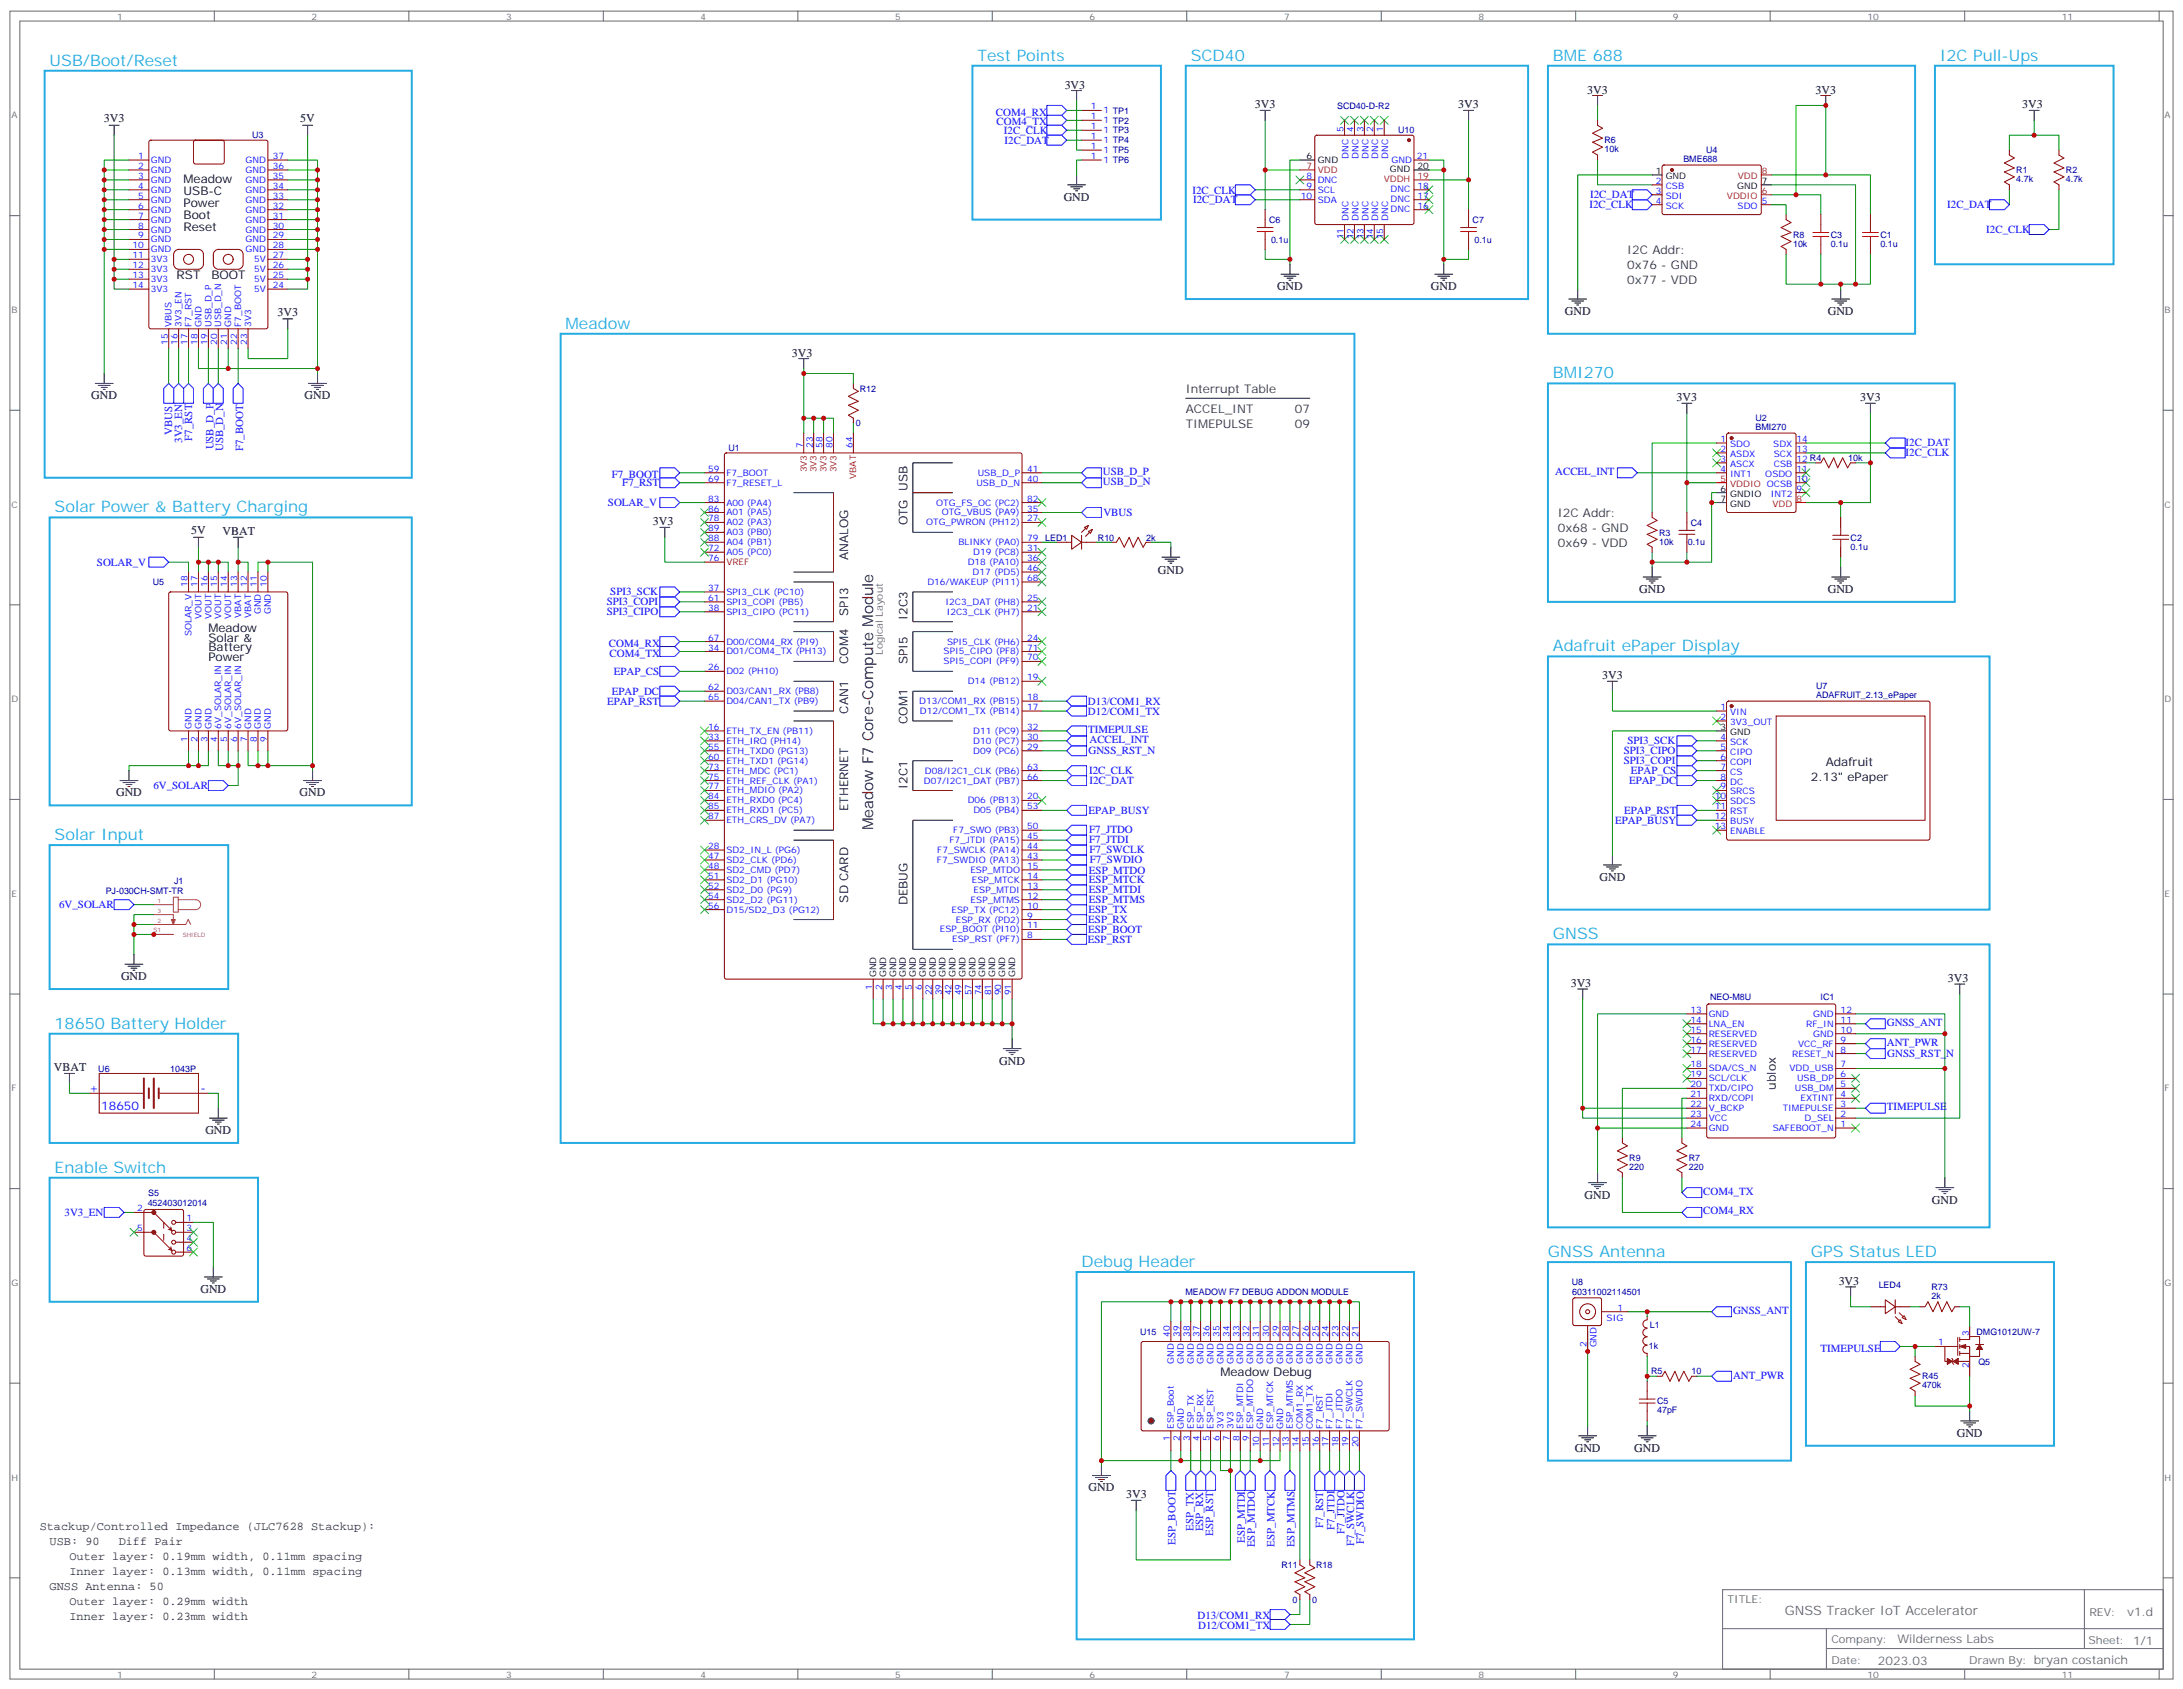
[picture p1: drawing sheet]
<svg xmlns="http://www.w3.org/2000/svg" width="776mm" height="600mm" viewBox="0 0 776 600" stroke-linecap="round" stroke-linejoin="round" font-family="sans-serif">
<defs><g id="words">
<g font-size="5.6" fill="#23abe3">
<text x="17.6" y="23.4">USB/Boot/Reset</text>
<text x="347.5" y="21.6">Test Points</text>
<text x="423.3" y="21.6">SCD40</text>
<text x="552.1" y="21.6">BME 688</text>
<text x="689.7" y="21.6">I2C Pull-Ups</text>
<text x="201.1" y="116.8">Meadow</text>
<text x="552.1" y="134.5">BMI270</text>
<text x="19.4" y="182.1">Solar Power &amp; Battery Charging</text>
<text x="552.1" y="231.5">Adafruit ePaper Display</text>
<text x="19.4" y="298.5">Solar Input</text>
<text x="552.1" y="333.8">GNSS</text>
<text x="19.4" y="365.5">18650 Battery Holder</text>
<text x="19.4" y="416.7">Enable Switch</text>
<text x="550.3" y="446.7">GNSS Antenna</text>
<text x="643.8" y="446.7">GPS Status LED</text>
<text x="384.5" y="450.2">Debug Header</text>
</g>
<text font-size="5.3" x="310.4" y="295" transform="rotate(-90 310.4 295)">Meadow F7 Core-Compute Module</text>
<text font-size="4.6" fill="#666" x="634.5" y="573.9">GNSS Tracker IoT Accelerator</text>
<g font-size="4.2">
<text x="378.5" y="31.5">3V3</text>
<text x="564.3" y="33.3">3V3</text>
<text x="645.5" y="33.3">3V3</text>
<text x="446.1" y="38.5">3V3</text>
<text x="518.5" y="38.5">3V3</text>
<text x="719" y="38.5">3V3</text>
<text x="36.9" y="43.5">3V3</text>
<text x="106.8" y="43.5">5V</text>
<text x="65.3" y="65">Meadow</text>
<text x="65.3" y="69.2">USB-C</text>
<text x="378.2" y="71.3">GND</text>
<text x="65.3" y="77.7">Boot</text>
<text x="65.3" y="73.4">Power</text>
<text x="65.3" y="81.9">Reset</text>
<text x="62.8" y="99.2">RST</text>
<text x="75.1" y="99.2">BOOT</text>
<text x="454" y="103.1">GND</text>
<text x="508.7" y="103.1">GND</text>
<text x="98.7" y="112.3">3V3</text>
<text x="556.3" y="111.9">GND</text>
<text x="649.8" y="111.9">GND</text>
<text x="281.5" y="126.7">3V3</text>
<text x="32.5" y="141.9">GND</text>
<text x="108.3" y="141.9">GND</text>
<text x="596.1" y="142.6">3V3</text>
<text x="661.3" y="142.6">3V3</text>
<text x="322.7" y="174.4" transform="rotate(-90 322.7 174.4)">USB</text>
<text x="68" y="189.9">5V</text>
<text x="79.1" y="189.9">VBAT</text>
<text x="232.1" y="186.7">3V3</text>
<text x="322.7" y="186.7" transform="rotate(-90 322.7 186.7)">OTG</text>
<text x="301.5" y="199" transform="rotate(-90 301.5 199)">ANALOG</text>
<text x="411.7" y="204">GND</text>
<text x="582.8" y="210.7">GND</text>
<text x="649.8" y="210.7">GND</text>
<text x="301.5" y="218.8" transform="rotate(-90 301.5 218.8)">SPI3</text>
<text x="322.7" y="220.2" transform="rotate(-90 322.7 220.2)">I2C3</text>
<text x="74.1" y="224.4">Meadow</text>
<text x="74.1" y="228">Solar &amp;</text>
<text x="74.1" y="231.5">Battery</text>
<text x="74.1" y="235">Power</text>
<text x="301.5" y="235.9" transform="rotate(-90 301.5 235.9)">COM4</text>
<text x="322.7" y="236.1" transform="rotate(-90 322.7 236.1)">SPI5</text>
<text x="569.6" y="241.4">3V3</text>
<text x="301.5" y="253.5" transform="rotate(-90 301.5 253.5)">CAN1</text>
<text x="322.7" y="257.3" transform="rotate(-90 322.7 257.3)">COM1</text>
<text x="649.1" y="272.1">Adafruit</text>
<text x="322.7" y="280.2" transform="rotate(-90 322.7 280.2)">I2C1</text>
<text x="643.8" y="277.4">2.13&quot; ePaper</text>
<text x="41.3" y="283">GND</text>
<text x="106.5" y="283">GND</text>
<text x="301.5" y="288.2" transform="rotate(-90 301.5 288.2)">ETHERNET</text>
<text x="568.7" y="313">GND</text>
<text x="301.5" y="320.7" transform="rotate(-90 301.5 320.7)">SD CARD</text>
<text x="322.7" y="321.7" transform="rotate(-90 322.7 321.7)">DEBUG</text>
<text x="43" y="348.3">GND</text>
<text x="558.4" y="350.7">3V3</text>
<text x="692.5" y="349">3V3</text>
<text x="19.2" y="380.4">VBAT</text>
<text x="355.2" y="378.2">GND</text>
<text x="631.4" y="387.2" transform="rotate(-90 631.4 387.2)">ublox</text>
<text x="73" y="402.9">GND</text>
<text x="563.4" y="425.9">GND</text>
<text x="686.9" y="427.6">GND</text>
<text x="71.3" y="459.4">GND</text>
<text x="653.7" y="456.6">3V3</text>
<text x="433.9" y="489">Meadow Debug</text>
<text x="559.9" y="515.8">GND</text>
<text x="581" y="515.8">GND</text>
<text x="695.7" y="510.5">GND</text>
<text x="387" y="529.9">GND</text>
<text x="400.4" y="532.4">3V3</text>
</g>
<g font-size="4.2" fill="#333">
<text x="578.6" y="95.7">0x76 - GND</text>
<text x="578.6" y="90.4">I2C Addr:</text>
<text x="578.6" y="101">0x77 - VDD</text>
<text x="421.6" y="139.8">Interrupt Table</text>
<text x="421.6" y="146.8">ACCEL_INT</text>
<text x="460.4" y="146.8">07</text>
<text x="421.6" y="152.1">TIMEPULSE</text>
<text x="460.4" y="152.1">09</text>
<text x="553.9" y="183.9">I2C Addr:</text>
<text x="553.9" y="189.2">0x68 - GND</text>
<text x="553.9" y="194.5">0x69 - VDD</text>
<text x="14.1" y="543.7">Stackup/Controlled Impedance (JLC7628 Stackup):</text>
<text x="17.6" y="549">USB: 90</text>
<text x="42.2" y="549">Diff Pair</text>
<text x="24.7" y="554.3">Outer layer: 0.19mm width, 0.11mm spacing</text>
<text x="24.7" y="559.6">Inner layer: 0.13mm width, 0.11mm spacing</text>
<text x="17.6" y="564.9">GNSS Antenna: 50</text>
<text x="24.7" y="570.2">Outer layer: 0.29mm width</text>
<text x="24.7" y="575.5">Inner layer: 0.23mm width</text>
</g>
<g font-size="4.2" fill="#00f">
<text x="31.7" y="388.1">+</text>
<text x="71.3" y="388.1">-</text>
<text x="36" y="394.5">18650</text>
</g>
<g font-size="4.2" fill="#666">
<text x="756.2" y="574.1">v1.d</text>
<text x="674.6" y="583.7">Wilderness Labs</text>
<text x="667.7" y="591.5">2023.03</text>
</g>
<g font-size="3.9" fill="#00f">
<text x="354.1" y="41">COM4_RX</text>
<text x="354.3" y="44.6">COM4_TX</text>
<text x="356.9" y="47.6">I2C_CLK</text>
<text x="357.2" y="51.1">I2C_DAT</text>
<text x="424" y="68.8">I2C_CLK</text>
<text x="565.3" y="70.5">I2C_DAT</text>
<text x="424.2" y="72.3">I2C_DAT</text>
<text x="565.1" y="74.1">I2C_CLK</text>
<text x="692.3" y="74">I2C_DAT</text>
<text x="706.2" y="82.9">I2C_CLK</text>
<text x="61.2" y="154.6" transform="rotate(-90 61.2 154.6)">VBUS</text>
<text x="64.8" y="157.4" transform="rotate(-90 64.8 157.4)">3V3_EN</text>
<text x="68.3" y="156.6" transform="rotate(-90 68.3 156.6)">F7_RST</text>
<text x="75.8" y="159.7" transform="rotate(-90 75.8 159.7)">USB_D_P</text>
<text x="79.4" y="160.3" transform="rotate(-90 79.4 160.3)">USB_D_N</text>
<text x="86.4" y="160.3" transform="rotate(-90 86.4 160.3)">F7_BOOT</text>
<text x="677.5" y="158.6">I2C_DAT</text>
<text x="677.5" y="162.1">I2C_CLK</text>
<text x="217.6" y="169.7">F7_BOOT</text>
<text x="221.3" y="172.8">F7_RST</text>
<text x="392.1" y="168.7">USB_D_P</text>
<text x="392.1" y="172.3">USB_D_N</text>
<text x="552.9" y="168.9">ACCEL_INT</text>
<text x="216.2" y="179.8">SOLAR_V</text>
<text x="392.3" y="183.3">VBUS</text>
<text x="34.5" y="201">SOLAR_V</text>
<text x="215.7" y="215.1">SPI3_COPI</text>
<text x="217" y="211.6">SPI3_SCK</text>
<text x="215.7" y="218.6">SPI3_CIPO</text>
<text x="216.5" y="229.8">COM4_RX</text>
<text x="216.7" y="233.3">COM4_TX</text>
<text x="218.2" y="239.8">EPAP_CS</text>
<text x="215.8" y="250.4">EPAP_RST</text>
<text x="217.6" y="246.9">EPAP_DC</text>
<text x="386.8" y="250.4">D13/COM1_RX</text>
<text x="386.8" y="253.9">D12/COM1_TX</text>
<text x="386.8" y="260.5">TIMEPULSE</text>
<text x="387" y="268.1">GNSS_RST_N</text>
<text x="387.3" y="264.1">ACCEL_INT</text>
<text x="577.3" y="268">SPI3_CIPO</text>
<text x="578.6" y="264.5">SPI3_SCK</text>
<text x="387.2" y="275.1">I2C_CLK</text>
<text x="577.3" y="271.5">SPI3_COPI</text>
<text x="579.8" y="275.1">EPAP_CS</text>
<text x="54.6" y="280.4">6V_SOLAR</text>
<text x="387.3" y="278.6">I2C_DAT</text>
<text x="579.2" y="278.6">EPAP_DC</text>
<text x="387" y="289.2">EPAP_BUSY</text>
<text x="574.2" y="292.7">EPAP_BUSY</text>
<text x="577.4" y="289.2">EPAP_RST</text>
<text x="387.2" y="295.9">F7_JTDO</text>
<text x="387.3" y="299.5">F7_JTDI</text>
<text x="387.3" y="303">F7_SWCLK</text>
<text x="387.2" y="310.4">ESP_MTDO</text>
<text x="387.4" y="306.5">F7_SWDIO</text>
<text x="387.2" y="317.4">ESP_MTDI</text>
<text x="387.2" y="313.9">ESP_MTCK</text>
<text x="21" y="322.7">6V_SOLAR</text>
<text x="387.2" y="321">ESP_MTMS</text>
<text x="386.9" y="328">ESP_RX</text>
<text x="387" y="324.5">ESP_TX</text>
<text x="386.8" y="335.1">ESP_RST</text>
<text x="386.9" y="331.6">ESP_BOOT</text>
<text x="670.8" y="364.6">GNSS_ANT</text>
<text x="670.8" y="371.6">ANT_PWR</text>
<text x="671" y="375.7">GNSS_RST_N</text>
<text x="670.8" y="394.6">TIMEPULSE</text>
<text x="605.5" y="424.5">COM4_TX</text>
<text x="605.5" y="431.5">COM4_RX</text>
<text x="23" y="432.1">3V3_EN</text>
<text x="616.1" y="466.9">GNSS_ANT</text>
<text x="647.3" y="480.2">TIMEPULSE</text>
<text x="616.1" y="489.8">ANT_PWR</text>
<text x="424.3" y="543.9" transform="rotate(-90 424.3 543.9)">ESP_TX</text>
<text x="427.8" y="544.1" transform="rotate(-90 427.8 544.1)">ESP_RX</text>
<text x="431.3" y="545.8" transform="rotate(-90 431.3 545.8)">ESP_RST</text>
<text x="470.5" y="543" transform="rotate(-90 470.5 543)">F7_RST</text>
<text x="474.5" y="543.7" transform="rotate(-90 474.5 543.7)">F7_JTDI</text>
<text x="478" y="545.2" transform="rotate(-90 478 545.2)">F7_JTDO</text>
<text x="417.9" y="548.9" transform="rotate(-90 417.9 548.9)">ESP_BOOT</text>
<text x="442.6" y="548.3" transform="rotate(-90 442.6 548.3)">ESP_MTDI</text>
<text x="446.1" y="549.8" transform="rotate(-90 446.1 549.8)">ESP_MTDO</text>
<text x="453.2" y="549.6" transform="rotate(-90 453.2 549.6)">ESP_MTCK</text>
<text x="460.2" y="549.8" transform="rotate(-90 460.2 549.8)">ESP_MTMS</text>
<text x="481.4" y="549.3" transform="rotate(-90 481.4 549.3)">F7_SWCLK</text>
<text x="484.9" y="548.6" transform="rotate(-90 484.9 548.6)">F7_SWDIO</text>
<text x="425.8" y="575.3">D13/COM1_RX</text>
<text x="426" y="578.8">D12/COM1_TX</text>
</g>
<g font-size="3.9" fill="#666">
<text x="614.2" y="569.5">TITLE:</text>
<text x="742.8" y="574.1">REV:</text>
<text x="651.1" y="583.7">Company:</text>
<text x="742.5" y="584.3">Sheet: 1/1</text>
<text x="651.1" y="591.3">Date:</text>
<text x="700.1" y="591.4">Drawn By: bryan costanich</text>
</g>
<text font-size="3.5" fill="#666" x="313.9" y="232.6" transform="rotate(-90 313.9 232.6)">Logical Layout</text>
<g font-size="3.2" fill="#666">
<text x="41.6" y="6.9">1</text>
<text x="110.8" y="6.9">2</text>
<text x="179.9" y="6.9">3</text>
<text x="249.1" y="6.9">4</text>
<text x="318.2" y="6.9">5</text>
<text x="387.3" y="6.9">6</text>
<text x="456.5" y="6.9">7</text>
<text x="525.6" y="6.9">8</text>
<text x="594.8" y="6.9">9</text>
<text x="663.9" y="6.9">10</text>
<text x="733.1" y="6.9">11</text>
<text x="4.1" y="42.1">A</text>
<text x="769.6" y="42.1">A</text>
<text x="4.1" y="111.2">B</text>
<text x="769.6" y="111.2">B</text>
<text x="4.1" y="180.3">C</text>
<text x="769.6" y="180.3">C</text>
<text x="4.1" y="249.5">D</text>
<text x="769.6" y="249.5">D</text>
<text x="4.1" y="318.6">E</text>
<text x="769.6" y="318.6">E</text>
<text x="4.1" y="387.8">F</text>
<text x="769.6" y="387.8">F</text>
<text x="4.1" y="456.9">G</text>
<text x="769.6" y="456.9">G</text>
<text x="4.1" y="526.1">H</text>
<text x="769.6" y="526.1">H</text>
<text x="41.6" y="596.1">1</text>
<text x="110.8" y="596.1">2</text>
<text x="179.9" y="596.1">3</text>
<text x="249.1" y="596.1">4</text>
<text x="318.2" y="596.1">5</text>
<text x="387.3" y="596.1">6</text>
<text x="456.5" y="596.1">7</text>
<text x="525.6" y="596.1">8</text>
<text x="594.8" y="596.1">9</text>
<text x="663.9" y="596.1">10</text>
<text x="733.1" y="596.1">11</text>
</g>
<g font-size="3.2" fill="#00f">
<text x="387.8" y="38.9">1</text>
<text x="392.3" y="40.3">1 TP1</text>
<text x="387.8" y="42.4">1</text>
<text x="387.8" y="45.9">1</text>
<text x="392.3" y="43.8">1 TP2</text>
<text x="392.3" y="47.3">1 TP3</text>
<text x="477.7" y="46.8" transform="rotate(-90 477.7 46.8)">5</text>
<text x="481.2" y="46.8" transform="rotate(-90 481.2 46.8)">4</text>
<text x="484.7" y="46.8" transform="rotate(-90 484.7 46.8)">3</text>
<text x="488.2" y="46.8" transform="rotate(-90 488.2 46.8)">2</text>
<text x="491.8" y="46.8" transform="rotate(-90 491.8 46.8)">1</text>
<text x="387.8" y="49.5">1</text>
<text x="387.8" y="53">1</text>
<text x="392.3" y="50.9">1 TP4</text>
<text x="49.1" y="56.5">1</text>
<text x="53.6" y="57.9">GND</text>
<text x="87.3" y="57.9">GND</text>
<text x="97" y="56.5">37</text>
<text x="387.8" y="56.5">1</text>
<text x="392.3" y="54.4">1 TP5</text>
<text x="392.3" y="57.9">1 TP6</text>
<text x="479.4" y="56.4" transform="rotate(-90 479.4 56.4)">DNC</text>
<text x="483" y="56.4" transform="rotate(-90 483 56.4)">DNC</text>
<text x="486.5" y="56.4" transform="rotate(-90 486.5 56.4)">DNC</text>
<text x="490" y="56.4" transform="rotate(-90 490 56.4)">DNC</text>
<text x="493.5" y="56.4" transform="rotate(-90 493.5 56.4)">DNC</text>
<text x="494.7" y="57.9">GND</text>
<text x="503.8" y="56.5">21</text>
<text x="49.1" y="60">2</text>
<text x="49.1" y="63.6">3</text>
<text x="53.6" y="61.5">GND</text>
<text x="53.6" y="65">GND</text>
<text x="87.3" y="65">GND</text>
<text x="87.3" y="61.5">GND</text>
<text x="97" y="63.6">35</text>
<text x="97" y="60">36</text>
<text x="464.5" y="63.6">8</text>
<text x="468.5" y="65">DNC</text>
<text x="588.7" y="65.3">2</text>
<text x="49.1" y="67.1">4</text>
<text x="49.1" y="70.6">5</text>
<text x="53.6" y="68.5">GND</text>
<text x="87.3" y="68.5">GND</text>
<text x="97" y="70.6">33</text>
<text x="97" y="67.1">34</text>
<text x="462.5" y="70.6">10</text>
<text x="464.5" y="67.1">9</text>
<text x="468.5" y="68.5">SCL</text>
<text x="494.4" y="71.7">DNC</text>
<text x="494.4" y="68.2">DNC</text>
<text x="503.9" y="70.6">17</text>
<text x="503.9" y="67.1">18</text>
<text x="588.7" y="68.9">3</text>
<text x="592.2" y="70.6">SDI</text>
<text x="592.2" y="67.1">CSB</text>
<text x="49.1" y="74.2">6</text>
<text x="49.1" y="77.7">7</text>
<text x="53.6" y="72">GND</text>
<text x="53.6" y="75.6">GND</text>
<text x="87.3" y="75.6">GND</text>
<text x="87.3" y="72">GND</text>
<text x="97" y="77.7">31</text>
<text x="97" y="74.2">32</text>
<text x="468.5" y="72">SDA</text>
<text x="494.4" y="75.2">DNC</text>
<text x="503.9" y="74.2">16</text>
<text x="588.7" y="72.4">4</text>
<text x="592.2" y="74.2">SCK</text>
<text x="617.8" y="74.2">SDO</text>
<text x="626.4" y="72.4">5</text>
<text x="49.1" y="81.2">8</text>
<text x="53.6" y="79.1">GND</text>
<text x="53.6" y="82.6">GND</text>
<text x="87.3" y="82.6">GND</text>
<text x="87.3" y="79.1">GND</text>
<text x="97" y="81.2">30</text>
<text x="479.4" y="78.5" transform="rotate(-90 479.4 78.5)">DNC</text>
<text x="483" y="78.5" transform="rotate(-90 483 78.5)">DNC</text>
<text x="486.5" y="78.5" transform="rotate(-90 486.5 78.5)">DNC</text>
<text x="490" y="78.5" transform="rotate(-90 490 78.5)">DNC</text>
<text x="493.5" y="78.5" transform="rotate(-90 493.5 78.5)">DNC</text>
<text x="47.1" y="88.3">10</text>
<text x="49.1" y="84.7">9</text>
<text x="53.6" y="86.1">GND</text>
<text x="53.6" y="89.7">GND</text>
<text x="87.3" y="89.7">GND</text>
<text x="87.3" y="86.1">GND</text>
<text x="97" y="88.3">28</text>
<text x="97" y="84.7">29</text>
<text x="477.7" y="85.1" transform="rotate(-90 477.7 85.1)">11</text>
<text x="481.2" y="85.1" transform="rotate(-90 481.2 85.1)">12</text>
<text x="484.7" y="85.1" transform="rotate(-90 484.7 85.1)">13</text>
<text x="488.2" y="85.1" transform="rotate(-90 488.2 85.1)">14</text>
<text x="491.8" y="85.1" transform="rotate(-90 491.8 85.1)">15</text>
<text x="47.1" y="91.8">11</text>
<text x="47.1" y="95.3">12</text>
<text x="53.6" y="93.2">3V3</text>
<text x="90.4" y="93.2">5V</text>
<text x="97" y="95.3">26</text>
<text x="97" y="91.8">27</text>
<text x="47.1" y="98.8">13</text>
<text x="53.6" y="96.7">3V3</text>
<text x="53.6" y="100.3">3V3</text>
<text x="90.4" y="100.3">5V</text>
<text x="90.4" y="96.7">5V</text>
<text x="97" y="98.8">25</text>
<text x="47.1" y="102.4">14</text>
<text x="53.6" y="103.8">3V3</text>
<text x="90.4" y="103.8">5V</text>
<text x="97" y="102.4">24</text>
<text x="61" y="116.1" transform="rotate(-90 61 116.1)">VBUS</text>
<text x="64.6" y="116.1" transform="rotate(-90 64.6 116.1)">3V3_EN</text>
<text x="68.1" y="116.1" transform="rotate(-90 68.1 116.1)">F7_RST</text>
<text x="71.6" y="116.1" transform="rotate(-90 71.6 116.1)">GND</text>
<text x="75.1" y="116.1" transform="rotate(-90 75.1 116.1)">USB_D_P</text>
<text x="78.7" y="116.1" transform="rotate(-90 78.7 116.1)">USB_D_N</text>
<text x="82.2" y="116.1" transform="rotate(-90 82.2 116.1)">GND</text>
<text x="85.7" y="116.1" transform="rotate(-90 85.7 116.1)">F7_BOOT</text>
<text x="89.3" y="116.1" transform="rotate(-90 89.3 116.1)">3V3</text>
<text x="59.6" y="122.6" transform="rotate(-90 59.6 122.6)">15</text>
<text x="63.1" y="122.6" transform="rotate(-90 63.1 122.6)">16</text>
<text x="66.7" y="122.6" transform="rotate(-90 66.7 122.6)">17</text>
<text x="70.2" y="122.6" transform="rotate(-90 70.2 122.6)">18</text>
<text x="73.7" y="122.6" transform="rotate(-90 73.7 122.6)">19</text>
<text x="77.3" y="122.6" transform="rotate(-90 77.3 122.6)">20</text>
<text x="80.8" y="122.6" transform="rotate(-90 80.8 122.6)">21</text>
<text x="84.3" y="122.6" transform="rotate(-90 84.3 122.6)">22</text>
<text x="87.8" y="122.6" transform="rotate(-90 87.8 122.6)">23</text>
<text x="285.4" y="159.2" transform="rotate(-90 285.4 159.2)">7</text>
<text x="288.9" y="159.2" transform="rotate(-90 288.9 159.2)">23</text>
<text x="292.5" y="159.2" transform="rotate(-90 292.5 159.2)">58</text>
<text x="296" y="159.2" transform="rotate(-90 296 159.2)">80</text>
<text x="303" y="159.2" transform="rotate(-90 303 159.2)">64</text>
<text x="611.6" y="157.1">1</text>
<text x="611.6" y="160.6">2</text>
<text x="615.1" y="158.8">SDO</text>
<text x="630.4" y="158.8">SDX</text>
<text x="638.7" y="160.6">13</text>
<text x="638.7" y="157.1">14</text>
<text x="251.7" y="167.6">59</text>
<text x="365.1" y="167.6">41</text>
<text x="611.6" y="164.1">3</text>
<text x="611.6" y="167.6">4</text>
<text x="615.1" y="162.3">ASDX</text>
<text x="615.1" y="165.9">ASCX</text>
<text x="630.7" y="165.9">CSB</text>
<text x="630.7" y="162.3">SCX</text>
<text x="638.7" y="167.6">11</text>
<text x="638.7" y="164.1">12 R4</text>
<text x="251.7" y="171.2">69</text>
<text x="258.2" y="172.6">F7_RESET_L</text>
<text x="258.2" y="169.1">F7_BOOT</text>
<text x="347.1" y="172.6">USB_D_N</text>
<text x="347.6" y="169.1">USB_D_P</text>
<text x="365.1" y="171.2">40</text>
<text x="615.1" y="169.4">INT1</text>
<text x="627.6" y="169.4">OSDO</text>
<text x="638.7" y="171.2">10</text>
<text x="251.7" y="178.2">83</text>
<text x="258.2" y="179.6">A00 (PA4)</text>
<text x="332.9" y="179.6">OTG_FS_OC (PC2)</text>
<text x="365.1" y="178.2">82</text>
<text x="629.5" y="176.5">INT2</text>
<text x="638.7" y="174.7">9</text>
<text x="251.7" y="181.8">86</text>
<text x="251.7" y="185.3">78</text>
<text x="258.2" y="183.2">A01 (PA5)</text>
<text x="334.8" y="183.2">OTG_VBUS (PA9)</text>
<text x="365.1" y="181.8">35</text>
<text x="365.1" y="185.3">27</text>
<text x="251.7" y="188.8">89</text>
<text x="258.2" y="190.2">A03 (PB0)</text>
<text x="258.2" y="186.7">A02 (PA3)</text>
<text x="329.3" y="186.7">OTG_PWRON (PH12)</text>
<text x="251.7" y="192.3">88</text>
<text x="251.7" y="195.9">72</text>
<text x="258.2" y="193.7">A04 (PB1)</text>
<text x="258.2" y="197.3">A05 (PC0)</text>
<text x="340.8" y="193.7">BLINKY (PA0)</text>
<text x="346" y="197.3">D19 (PC8)</text>
<text x="365.1" y="195.9">31</text>
<text x="365.1" y="192.3">79</text>
<text x="251.7" y="199.4">76</text>
<text x="344.1" y="200.8">D18 (PA10)</text>
<text x="365.1" y="199.4">36</text>
<text x="365.1" y="202.9">46</text>
<text x="66.7" y="208.6" transform="rotate(-90 66.7 208.6)">18</text>
<text x="70.2" y="208.6" transform="rotate(-90 70.2 208.6)">17</text>
<text x="73.7" y="208.6" transform="rotate(-90 73.7 208.6)">16</text>
<text x="77.3" y="208.6" transform="rotate(-90 77.3 208.6)">15</text>
<text x="80.8" y="208.6" transform="rotate(-90 80.8 208.6)">14</text>
<text x="84.3" y="208.6" transform="rotate(-90 84.3 208.6)">13</text>
<text x="87.8" y="208.6" transform="rotate(-90 87.8 208.6)">12</text>
<text x="91.4" y="208.6" transform="rotate(-90 91.4 208.6)">11</text>
<text x="94.9" y="208.6" transform="rotate(-90 94.9 208.6)">10</text>
<text x="251.7" y="210">37</text>
<text x="329.7" y="207.9">D16/WAKEUP (PI11)</text>
<text x="345.8" y="204.3">D17 (PD5)</text>
<text x="365.1" y="206.4">68</text>
<text x="251.7" y="213.5">61</text>
<text x="258.2" y="214.9">SPI3_COPI (PB5)</text>
<text x="258.2" y="211.4">SPI3_CLK (PC10)</text>
<text x="336.2" y="214.9">I2C3_DAT (PH8)</text>
<text x="365.1" y="213.5">25</text>
<text x="71.6" y="220" transform="rotate(-90 71.6 220)">VOUT</text>
<text x="75.1" y="220" transform="rotate(-90 75.1 220)">VOUT</text>
<text x="78.7" y="220" transform="rotate(-90 78.7 220)">VOUT</text>
<text x="82.2" y="220" transform="rotate(-90 82.2 220)">VOUT</text>
<text x="85.7" y="219.5" transform="rotate(-90 85.7 219.5)">VBAT</text>
<text x="89.3" y="219.5" transform="rotate(-90 89.3 219.5)">VBAT</text>
<text x="92.8" y="218.3" transform="rotate(-90 92.8 218.3)">GND</text>
<text x="96.3" y="218.3" transform="rotate(-90 96.3 218.3)">GND</text>
<text x="251.7" y="217">38</text>
<text x="258.2" y="218.4">SPI3_CIPO (PC11)</text>
<text x="336.6" y="218.4">I2C3_CLK (PH7)</text>
<text x="365.1" y="217">21</text>
<text x="68.1" y="226" transform="rotate(-90 68.1 226)">SOLAR_V</text>
<text x="251.7" y="227.6">67</text>
<text x="365.1" y="227.6">24</text>
<text x="251.7" y="231.1">34</text>
<text x="258.2" y="229">D00/COM4_RX (PI9)</text>
<text x="258.2" y="232.6">D01/COM4_TX (PH13)</text>
<text x="335.5" y="232.6">SPI5_CIPO (PF8)</text>
<text x="336.7" y="229">SPI5_CLK (PH6)</text>
<text x="365.1" y="231.1">71</text>
<text x="251.7" y="238.2">26</text>
<text x="258.2" y="239.6">D02 (PH10)</text>
<text x="335.5" y="236.1">SPI5_COPI (PF9)</text>
<text x="365.1" y="234.7">70</text>
<text x="251.7" y="245.3">62</text>
<text x="344.1" y="243.1">D14 (PB12)</text>
<text x="365.1" y="241.7">19</text>
<text x="251.7" y="248.8">65</text>
<text x="258.2" y="250.2">D04/CAN1_TX (PB9)</text>
<text x="258.2" y="246.7">D03/CAN1_RX (PB8)</text>
<text x="326.8" y="250.2">D13/COM1_RX (PB15)</text>
<text x="365.1" y="248.8">18</text>
<text x="327.1" y="253.7">D12/COM1_TX (PB14)</text>
<text x="365.1" y="252.3">17</text>
<text x="611.6" y="252.3">1</text>
<text x="611.6" y="255.8">2</text>
<text x="615.1" y="254.1">VIN</text>
<text x="615.1" y="257.6">3V3_OUT</text>
<text x="66.7" y="263.5" transform="rotate(-90 66.7 263.5)">1</text>
<text x="68.1" y="259" transform="rotate(-90 68.1 259)">GND</text>
<text x="70.2" y="263.5" transform="rotate(-90 70.2 263.5)">2</text>
<text x="71.6" y="259" transform="rotate(-90 71.6 259)">GND</text>
<text x="73.7" y="263.5" transform="rotate(-90 73.7 263.5)">3</text>
<text x="75.1" y="259" transform="rotate(-90 75.1 259)">GND</text>
<text x="77.3" y="263.5" transform="rotate(-90 77.3 263.5)">4</text>
<text x="78.7" y="259" transform="rotate(-90 78.7 259)">6V_SOLAR_IN</text>
<text x="80.8" y="263.5" transform="rotate(-90 80.8 263.5)">5</text>
<text x="82.2" y="259" transform="rotate(-90 82.2 259)">6V_SOLAR_IN</text>
<text x="84.3" y="263.5" transform="rotate(-90 84.3 263.5)">6</text>
<text x="85.7" y="259" transform="rotate(-90 85.7 259)">6V_SOLAR_IN</text>
<text x="87.8" y="263.5" transform="rotate(-90 87.8 263.5)">7</text>
<text x="89.3" y="259" transform="rotate(-90 89.3 259)">GND</text>
<text x="91.4" y="263.5" transform="rotate(-90 91.4 263.5)">8</text>
<text x="92.8" y="259" transform="rotate(-90 92.8 259)">GND</text>
<text x="94.9" y="263.5" transform="rotate(-90 94.9 263.5)">9</text>
<text x="96.3" y="259" transform="rotate(-90 96.3 259)">GND</text>
<text x="251.7" y="262.9">33</text>
<text x="251.7" y="259.4">16</text>
<text x="258.2" y="260.8">ETH_TX_EN (PB11)</text>
<text x="346" y="260.8">D11 (PC9)</text>
<text x="365.1" y="259.4">32</text>
<text x="365.1" y="262.9">30</text>
<text x="611.6" y="262.9">4</text>
<text x="251.7" y="269.9">60</text>
<text x="251.7" y="266.4">55</text>
<text x="258.2" y="264.3">ETH_IRQ (PH14)</text>
<text x="258.2" y="267.8">ETH_TXD0 (PG13)</text>
<text x="346" y="264.3">D10 (PC7)</text>
<text x="346" y="267.8">D09 (PC6)</text>
<text x="365.1" y="266.4">29</text>
<text x="611.6" y="266.4">5</text>
<text x="611.6" y="269.9">6</text>
<text x="615.1" y="264.7">SCK</text>
<text x="615.1" y="268.2">CIPO</text>
<text x="251.7" y="273.5">73</text>
<text x="258.2" y="274.9">ETH_MDC (PC1)</text>
<text x="258.2" y="271.4">ETH_TXD1 (PG14)</text>
<text x="328.9" y="274.9">D08/I2C1_CLK (PB6)</text>
<text x="365.1" y="273.5">63</text>
<text x="611.6" y="273.5">7</text>
<text x="615.1" y="271.7">COPI</text>
<text x="615.1" y="275.2">CS</text>
<text x="251.7" y="280.5">77</text>
<text x="251.7" y="277">75</text>
<text x="258.2" y="281.9">ETH_MDIO (PA2)</text>
<text x="258.2" y="278.4">ETH_REF_CLK (PA1)</text>
<text x="328.5" y="278.4">D07/I2C1_DAT (PB7)</text>
<text x="365.1" y="277">66</text>
<text x="611.6" y="277">8</text>
<text x="611.6" y="280.5">9</text>
<text x="615.1" y="278.8">DC</text>
<text x="251.7" y="287.6">85</text>
<text x="251.7" y="284.1">84</text>
<text x="258.2" y="285.5">ETH_RXD0 (PC4)</text>
<text x="344.1" y="285.5">D06 (PB13)</text>
<text x="365.1" y="287.6">53</text>
<text x="365.1" y="284.1">20</text>
<text x="609.6" y="284.1">10</text>
<text x="609.6" y="287.6">11</text>
<text x="615.1" y="282.3">SRCS</text>
<text x="615.1" y="285.8">SDCS</text>
<text x="251.7" y="291.1">87</text>
<text x="258.2" y="292.5">ETH_CRS_DV (PA7)</text>
<text x="258.2" y="289">ETH_RXD1 (PC5)</text>
<text x="346.1" y="289">D05 (PB4)</text>
<text x="609.6" y="291.1">12</text>
<text x="615.1" y="289.3">RST</text>
<text x="615.1" y="292.9">BUSY</text>
<text x="337.5" y="299.6">F7_JTDI (PA15)</text>
<text x="338.9" y="296.1">F7_SWO (PB3)</text>
<text x="365.1" y="294.6">50</text>
<text x="365.1" y="298.2">45</text>
<text x="609.6" y="294.6">13</text>
<text x="615.1" y="296.4">ENABLE</text>
<text x="251.7" y="305.2">47</text>
<text x="251.7" y="301.7">28</text>
<text x="258.2" y="303.1">SD2_IN_L (PG6)</text>
<text x="333.2" y="303.1">F7_SWCLK (PA14)</text>
<text x="365.1" y="301.7">44</text>
<text x="365.1" y="305.2">43</text>
<text x="251.7" y="308.8">48</text>
<text x="258.2" y="310.2">SD2_CMD (PD7)</text>
<text x="258.2" y="306.6">SD2_CLK (PD6)</text>
<text x="333.1" y="306.6">F7_SWDIO (PA13)</text>
<text x="345" y="310.2">ESP_MTDO</text>
<text x="365.1" y="308.8">15</text>
<text x="251.7" y="315.8">52</text>
<text x="251.7" y="312.3">51</text>
<text x="258.2" y="317.2">SD2_D0 (PG9)</text>
<text x="258.2" y="313.7">SD2_D1 (PG10)</text>
<text x="345.5" y="313.7">ESP_MTCK</text>
<text x="346.1" y="317.2">ESP_MTDI</text>
<text x="365.1" y="312.3">14</text>
<text x="365.1" y="315.8">13</text>
<text x="251.7" y="322.9">56</text>
<text x="251.7" y="319.3">54</text>
<text x="258.2" y="320.7">SD2_D2 (PG11)</text>
<text x="345.1" y="320.7">ESP_MTMS</text>
<text x="365.1" y="322.9">10</text>
<text x="365.1" y="319.3">12</text>
<text x="258.2" y="324.3">D15/SD2_D3 (PG12)</text>
<text x="338.3" y="324.3">ESP_TX (PC12)</text>
<text x="339.8" y="327.8">ESP_RX (PD2)</text>
<text x="365.1" y="329.9">11</text>
<text x="365.1" y="326.4">9</text>
<text x="334.1" y="331.3">ESP_BOOT (PI10)</text>
<text x="338.5" y="334.9">ESP_RST (PF7)</text>
<text x="365.1" y="333.4">8</text>
<text x="310.1" y="351.7" transform="rotate(-90 310.1 351.7)">1</text>
<text x="313.6" y="351.7" transform="rotate(-90 313.6 351.7)">2</text>
<text x="317.1" y="351.7" transform="rotate(-90 317.1 351.7)">3</text>
<text x="320.7" y="351.7" transform="rotate(-90 320.7 351.7)">4</text>
<text x="324.2" y="351.7" transform="rotate(-90 324.2 351.7)">5</text>
<text x="327.7" y="351.7" transform="rotate(-90 327.7 351.7)">6</text>
<text x="331.3" y="353.7" transform="rotate(-90 331.3 353.7)">22</text>
<text x="334.8" y="353.7" transform="rotate(-90 334.8 353.7)">39</text>
<text x="338.3" y="353.7" transform="rotate(-90 338.3 353.7)">42</text>
<text x="341.8" y="353.7" transform="rotate(-90 341.8 353.7)">49</text>
<text x="345.4" y="353.7" transform="rotate(-90 345.4 353.7)">57</text>
<text x="348.9" y="353.7" transform="rotate(-90 348.9 353.7)">74</text>
<text x="352.4" y="353.7" transform="rotate(-90 352.4 353.7)">81</text>
<text x="356" y="353.7" transform="rotate(-90 356 353.7)">90</text>
<text x="359.5" y="353.7" transform="rotate(-90 359.5 353.7)">91</text>
<text x="601" y="359.9">13</text>
<text x="654.4" y="359.9">12</text>
<text x="601" y="363.4">14</text>
<text x="607.5" y="361.3">GND</text>
<text x="607.5" y="364.8">LNA_EN</text>
<text x="642.2" y="364.8">RF_IN</text>
<text x="644.7" y="361.3">GND</text>
<text x="654.4" y="363.4">11</text>
<text x="601" y="367">15</text>
<text x="601" y="370.5">16</text>
<text x="607.5" y="368.4">RESERVED</text>
<text x="607.5" y="371.9">RESERVED</text>
<text x="639.3" y="371.9">VCC_RF</text>
<text x="644.7" y="368.4">GND</text>
<text x="654.4" y="370.5">9</text>
<text x="654.4" y="367">10</text>
<text x="601" y="374">17</text>
<text x="607.5" y="375.4">RESERVED</text>
<text x="637.2" y="375.4">RESET_N</text>
<text x="654.4" y="374">8</text>
<text x="601" y="379.3">18</text>
<text x="601" y="382.8">19</text>
<text x="607.5" y="380.7">SDA/CS_N</text>
<text x="636.2" y="380.7">VDD_USB</text>
<text x="654.4" y="382.8">6</text>
<text x="654.4" y="379.3">7</text>
<text x="601" y="386.4">20</text>
<text x="601" y="389.9">21</text>
<text x="607.5" y="384.2">SCL/CLK</text>
<text x="607.5" y="387.8">TXD/CIPO</text>
<text x="638.1" y="387.8">USB_DM</text>
<text x="638.9" y="384.2">USB_DP</text>
<text x="654.4" y="389.9">4</text>
<text x="654.4" y="386.4">5</text>
<text x="601" y="393.4">22</text>
<text x="607.5" y="391.3">RXD/COPI</text>
<text x="607.5" y="394.8">V_BCKP</text>
<text x="633.8" y="394.8">TIMEPULSE</text>
<text x="640.1" y="391.3">EXTINT</text>
<text x="654.4" y="393.4">3</text>
<text x="601" y="396.9">23</text>
<text x="601" y="400.5">24</text>
<text x="607.5" y="398.4">VCC</text>
<text x="607.5" y="401.9">GND</text>
<text x="630.2" y="401.9">SAFEBOOT_N</text>
<text x="641.5" y="398.4">D_SEL</text>
<text x="654.4" y="400.5">1</text>
<text x="654.4" y="396.9">2</text>
<text x="48.8" y="430.5">2</text>
<text x="48.8" y="437.5">5</text>
<text x="66.3" y="434">1</text>
<text x="66.3" y="437.5">3</text>
<text x="66.3" y="441">4</text>
<text x="66.3" y="444.6">6</text>
<text x="575" y="465.7">1</text>
<text x="571.2" y="469.3">SIG</text>
<text x="415.9" y="474.9" transform="rotate(-90 415.9 474.9)">40</text>
<text x="419.5" y="474.9" transform="rotate(-90 419.5 474.9)">39</text>
<text x="423" y="474.9" transform="rotate(-90 423 474.9)">38</text>
<text x="426.5" y="474.9" transform="rotate(-90 426.5 474.9)">37</text>
<text x="430" y="474.9" transform="rotate(-90 430 474.9)">36</text>
<text x="433.6" y="474.9" transform="rotate(-90 433.6 474.9)">35</text>
<text x="437.1" y="474.9" transform="rotate(-90 437.1 474.9)">34</text>
<text x="440.6" y="474.9" transform="rotate(-90 440.6 474.9)">33</text>
<text x="444.1" y="474.9" transform="rotate(-90 444.1 474.9)">32</text>
<text x="447.7" y="474.9" transform="rotate(-90 447.7 474.9)">31</text>
<text x="451.2" y="474.9" transform="rotate(-90 451.2 474.9)">30</text>
<text x="454.7" y="474.9" transform="rotate(-90 454.7 474.9)">29</text>
<text x="458.3" y="474.9" transform="rotate(-90 458.3 474.9)">28</text>
<text x="461.8" y="474.9" transform="rotate(-90 461.8 474.9)">27</text>
<text x="465.3" y="474.9" transform="rotate(-90 465.3 474.9)">26</text>
<text x="468.8" y="474.9" transform="rotate(-90 468.8 474.9)">25</text>
<text x="472.4" y="474.9" transform="rotate(-90 472.4 474.9)">24</text>
<text x="475.9" y="474.9" transform="rotate(-90 475.9 474.9)">23</text>
<text x="479.4" y="474.9" transform="rotate(-90 479.4 474.9)">22</text>
<text x="483" y="474.9" transform="rotate(-90 483 474.9)">21</text>
<text x="564.1" y="478.7" transform="rotate(-90 564.1 478.7)">2</text>
<text x="567.6" y="478.8" transform="rotate(-90 567.6 478.8)">GND</text>
<text x="689.1" y="478.1">1</text>
<text x="699.9" y="474.6" transform="rotate(-90 699.9 474.6)">3</text>
<text x="417.3" y="484.7" transform="rotate(-90 417.3 484.7)">GND</text>
<text x="420.9" y="484.7" transform="rotate(-90 420.9 484.7)">GND</text>
<text x="424.4" y="484.7" transform="rotate(-90 424.4 484.7)">GND</text>
<text x="427.9" y="484.7" transform="rotate(-90 427.9 484.7)">GND</text>
<text x="431.4" y="484.7" transform="rotate(-90 431.4 484.7)">GND</text>
<text x="435" y="484.7" transform="rotate(-90 435 484.7)">GND</text>
<text x="438.5" y="484.7" transform="rotate(-90 438.5 484.7)">GND</text>
<text x="442" y="484.7" transform="rotate(-90 442 484.7)">GND</text>
<text x="445.6" y="484.7" transform="rotate(-90 445.6 484.7)">GND</text>
<text x="449.1" y="484.7" transform="rotate(-90 449.1 484.7)">GND</text>
<text x="452.6" y="484.7" transform="rotate(-90 452.6 484.7)">GND</text>
<text x="456.1" y="484.7" transform="rotate(-90 456.1 484.7)">GND</text>
<text x="459.7" y="484.7" transform="rotate(-90 459.7 484.7)">GND</text>
<text x="463.2" y="484.7" transform="rotate(-90 463.2 484.7)">GND</text>
<text x="466.7" y="484.7" transform="rotate(-90 466.7 484.7)">GND</text>
<text x="470.3" y="484.7" transform="rotate(-90 470.3 484.7)">GND</text>
<text x="473.8" y="484.7" transform="rotate(-90 473.8 484.7)">GND</text>
<text x="477.3" y="484.7" transform="rotate(-90 477.3 484.7)">GND</text>
<text x="480.8" y="484.7" transform="rotate(-90 480.8 484.7)">GND</text>
<text x="484.4" y="484.7" transform="rotate(-90 484.4 484.7)">GND</text>
<text x="699.9" y="486.1" transform="rotate(-90 699.9 486.1)">2</text>
<text x="417.3" y="507.7" transform="rotate(-90 417.3 507.7)">ESP_Boot</text>
<text x="420.9" y="507.7" transform="rotate(-90 420.9 507.7)">GND</text>
<text x="424.4" y="507.7" transform="rotate(-90 424.4 507.7)">ESP_TX</text>
<text x="427.9" y="507.7" transform="rotate(-90 427.9 507.7)">ESP_RX</text>
<text x="431.4" y="507.7" transform="rotate(-90 431.4 507.7)">ESP_RST</text>
<text x="435" y="507.7" transform="rotate(-90 435 507.7)">3V3</text>
<text x="438.5" y="507.7" transform="rotate(-90 438.5 507.7)">3V3</text>
<text x="442" y="507.7" transform="rotate(-90 442 507.7)">ESP_MTDI</text>
<text x="445.6" y="507.7" transform="rotate(-90 445.6 507.7)">ESP_MTDO</text>
<text x="449.1" y="507.7" transform="rotate(-90 449.1 507.7)">GND</text>
<text x="452.6" y="507.7" transform="rotate(-90 452.6 507.7)">ESP_MTCK</text>
<text x="456.1" y="507.7" transform="rotate(-90 456.1 507.7)">GND</text>
<text x="459.7" y="507.7" transform="rotate(-90 459.7 507.7)">ESP_MTMS</text>
<text x="463.2" y="507.7" transform="rotate(-90 463.2 507.7)">COM1_RX</text>
<text x="466.7" y="507.7" transform="rotate(-90 466.7 507.7)">COM1_TX</text>
<text x="470.3" y="507.7" transform="rotate(-90 470.3 507.7)">F7_RST</text>
<text x="473.8" y="507.7" transform="rotate(-90 473.8 507.7)">F7_JTDI</text>
<text x="477.3" y="507.7" transform="rotate(-90 477.3 507.7)">F7_JTDO</text>
<text x="480.8" y="507.7" transform="rotate(-90 480.8 507.7)">F7_SWCLK</text>
<text x="484.4" y="507.7" transform="rotate(-90 484.4 507.7)">F7_SWDIO</text>
<text x="415.9" y="512.2" transform="rotate(-90 415.9 512.2)">1</text>
<text x="419.5" y="512.2" transform="rotate(-90 419.5 512.2)">2</text>
<text x="423" y="512.2" transform="rotate(-90 423 512.2)">3</text>
<text x="426.5" y="512.2" transform="rotate(-90 426.5 512.2)">4</text>
<text x="430" y="512.2" transform="rotate(-90 430 512.2)">5</text>
<text x="433.6" y="512.2" transform="rotate(-90 433.6 512.2)">6</text>
<text x="437.1" y="512.2" transform="rotate(-90 437.1 512.2)">7</text>
<text x="440.6" y="512.2" transform="rotate(-90 440.6 512.2)">8</text>
<text x="444.1" y="512.2" transform="rotate(-90 444.1 512.2)">9</text>
<text x="447.7" y="514.2" transform="rotate(-90 447.7 514.2)">10</text>
<text x="451.2" y="514.2" transform="rotate(-90 451.2 514.2)">11</text>
<text x="454.7" y="514.2" transform="rotate(-90 454.7 514.2)">12</text>
<text x="458.3" y="514.2" transform="rotate(-90 458.3 514.2)">13</text>
<text x="461.8" y="514.2" transform="rotate(-90 461.8 514.2)">14</text>
<text x="465.3" y="514.2" transform="rotate(-90 465.3 514.2)">15</text>
<text x="468.8" y="514.2" transform="rotate(-90 468.8 514.2)">16</text>
<text x="472.4" y="514.2" transform="rotate(-90 472.4 514.2)">17</text>
<text x="475.9" y="514.2" transform="rotate(-90 475.9 514.2)">18</text>
<text x="479.4" y="514.2" transform="rotate(-90 479.4 514.2)">19</text>
<text x="483" y="514.2" transform="rotate(-90 483 514.2)">20</text>
</g>
<g font-size="3.2" fill="#000080">
<text x="475.4" y="38.6">SCD40-D-R2</text>
<text x="497.1" y="47.4">U10</text>
<text x="89.6" y="49.2">U3</text>
<text x="570.4" y="50.9">R6</text>
<text x="570.4" y="54.1">10k</text>
<text x="598.5" y="57.6">BME688</text>
<text x="606.6" y="54.3">U4</text>
<text x="716.8" y="64.7">4.7k</text>
<text x="716.8" y="61.5">R1</text>
<text x="734.5" y="64.7">4.7k</text>
<text x="734.5" y="61.5">R2</text>
<text x="451.2" y="79.2">C6</text>
<text x="523.5" y="79.2">C7</text>
<text x="451.9" y="86.2">0.1u</text>
<text x="524.2" y="86.2">0.1u</text>
<text x="637.5" y="87.7">10k</text>
<text x="637.5" y="84.5">R8</text>
<text x="650.9" y="87.7">0.1u</text>
<text x="650.9" y="84.5">C3</text>
<text x="668.5" y="87.7">0.1u</text>
<text x="668.5" y="84.5">C1</text>
<text x="305.7" y="139.1">R12</text>
<text x="624.1" y="149.5">U2</text>
<text x="304.2" y="151.5">0</text>
<text x="624.1" y="152.6">BMI270</text>
<text x="258.9" y="160.3">U1</text>
<text x="657" y="163.8">10k</text>
<text x="589.8" y="190.3">R3</text>
<text x="601.1" y="186.8">C4</text>
<text x="371.6" y="192.1">LED1</text>
<text x="390.3" y="192.1">R10</text>
<text x="407.5" y="192.1">2k</text>
<text x="589.8" y="193.5">10k</text>
<text x="600" y="193.8">0.1u</text>
<text x="657.9" y="195.3">0.1u</text>
<text x="657.9" y="192.1">C2</text>
<text x="54.3" y="208">U5</text>
<text x="645.7" y="244.8">U7</text>
<text x="645.7" y="248">ADAFRUIT_2.13_ePaper</text>
<text x="37.6" y="317.5">PJ-030CH-SMT-TR</text>
<text x="61.9" y="314.3">J1</text>
<text x="608" y="355.4">NEO-M8U</text>
<text x="647.3" y="355.4">IC1</text>
<text x="34.9" y="380.8">U6</text>
<text x="60.5" y="380.8">1043P</text>
<text x="579.3" y="412.5">R9</text>
<text x="600.4" y="412.5">R7</text>
<text x="579.3" y="415.7">220</text>
<text x="600.4" y="415.7">220</text>
<text x="52.7" y="425.1">S5</text>
<text x="52.5" y="428.6">452403012014</text>
<text x="421.5" y="460.1">MEADOW F7 DEBUG ADDON MODULE</text>
<text x="558.8" y="456.6">U8</text>
<text x="558.9" y="460.2">60311002114501</text>
<text x="667.9" y="457.6">LED4</text>
<text x="686.7" y="461.5">2k</text>
<text x="686.7" y="458.3">R73</text>
<text x="586.6" y="471.8">L1</text>
<text x="405.4" y="474.2">U15</text>
<text x="586.2" y="479.2">1k</text>
<text x="702.7" y="474.3">DMG1012UW-7</text>
<text x="703.4" y="484.9">Q5</text>
<text x="587" y="488.4">R5</text>
<text x="601.4" y="488.4">10</text>
<text x="683.3" y="490.1">R45</text>
<text x="683.3" y="493.3">470k</text>
<text x="589.1" y="502.2">47pF</text>
<text x="589.1" y="499">C5</text>
<text x="455.6" y="557.2">R11</text>
<text x="467.9" y="557.2">R18</text>
<text x="459.5" y="569.5">0</text>
<text x="466.5" y="569.5">0</text>
</g>
<g font-size="3.2">
<text x="464.5" y="56.5">6</text>
<text x="468.5" y="57.9">GND</text>
<text x="494.1" y="61.1">GND</text>
<text x="503.9" y="60">20</text>
<text x="588.7" y="61.8">1</text>
<text x="592.2" y="63.6">GND</text>
<text x="626.4" y="65.3">7</text>
<text x="617.6" y="67.1">GND</text>
<text x="611.6" y="174.7">6</text>
<text x="611.6" y="178.2">7</text>
<text x="615.1" y="176.5">GNDIO</text>
<text x="615.1" y="180">GND</text>
<text x="611.6" y="259.4">3</text>
<text x="615.1" y="261.1">GND</text>
<text x="311.5" y="347.2" transform="rotate(-90 311.5 347.2)">GND</text>
<text x="315" y="347.2" transform="rotate(-90 315 347.2)">GND</text>
<text x="318.6" y="347.2" transform="rotate(-90 318.6 347.2)">GND</text>
<text x="322.1" y="347.2" transform="rotate(-90 322.1 347.2)">GND</text>
<text x="325.6" y="347.2" transform="rotate(-90 325.6 347.2)">GND</text>
<text x="329.1" y="347.2" transform="rotate(-90 329.1 347.2)">GND</text>
<text x="332.7" y="347.2" transform="rotate(-90 332.7 347.2)">GND</text>
<text x="336.2" y="347.2" transform="rotate(-90 336.2 347.2)">GND</text>
<text x="339.7" y="347.2" transform="rotate(-90 339.7 347.2)">GND</text>
<text x="343.3" y="347.2" transform="rotate(-90 343.3 347.2)">GND</text>
<text x="346.8" y="347.2" transform="rotate(-90 346.8 347.2)">GND</text>
<text x="350.3" y="347.2" transform="rotate(-90 350.3 347.2)">GND</text>
<text x="353.8" y="347.2" transform="rotate(-90 353.8 347.2)">GND</text>
<text x="357.4" y="347.2" transform="rotate(-90 357.4 347.2)">GND</text>
<text x="360.9" y="347.2" transform="rotate(-90 360.9 347.2)">GND</text>
</g>
<g font-size="3.2" fill="#f00">
<text x="464.5" y="60">7</text>
<text x="468.5" y="61.5">VDD</text>
<text x="492" y="64.6">VDDH</text>
<text x="503.9" y="63.6">19</text>
<text x="617.8" y="63.6">VDD</text>
<text x="626.4" y="61.8">8</text>
<text x="614" y="70.6">VDDIO</text>
<text x="626.4" y="68.9">6</text>
<text x="286.8" y="167.8" transform="rotate(-90 286.8 167.8)">3V3</text>
<text x="290.3" y="167.8" transform="rotate(-90 290.3 167.8)">3V3</text>
<text x="293.9" y="167.8" transform="rotate(-90 293.9 167.8)">3V3</text>
<text x="297.4" y="167.8" transform="rotate(-90 297.4 167.8)">3V3</text>
<text x="304.4" y="170.1" transform="rotate(-90 304.4 170.1)">VBAT</text>
<text x="611.6" y="171.2">5</text>
<text x="615.1" y="172.9">VDDIO OCSB</text>
<text x="630.2" y="180">VDD</text>
<text x="638.7" y="178.2">8</text>
<text x="258.2" y="200.8">VREF</text>
</g>
<g font-size="2.1" fill="#a54b4b">
<text x="56" y="320.8">1</text>
<text x="56" y="324.3">3</text>
<text x="56" y="327.8">2</text>
<text x="54.6" y="331.3">S1</text>
<text x="65" y="333.1">SHIELD</text>
</g>
</g></defs>
<g fill="none" stroke="#666" stroke-width=".36">
<path d="M3.5 4h769.1v592.6h-769.1zM7.1 7.5h762v585.6h-762zM76.2 4v3.5M145.3 4v3.5M214.5 4v3.5M283.6 4v3.5M352.8 4v3.5M421.9 4v3.5M491.1 4v3.5M560.2 4v3.5M629.4 4v3.5M698.5 4v3.5"/>
<path d="M767.6 4v3.5M3.5 76.6h3.6M769.1 76.6h3.5M3.5 145.8h3.6M769.1 145.8h3.5M3.5 214.9h3.6M769.1 214.9h3.5M3.5 284.1h3.6M769.1 284.1h3.5M3.5 353.2h3.6M769.1 353.2h3.5M3.5 422.3h3.6"/>
<path d="M769.1 422.3h3.5M3.5 491.5h3.6M769.1 491.5h3.5M3.5 560.6h3.6M612.4 564.9h156.7v28.2h-156.7zM612.5 578.7h156.4M649.3 578.7v14.1M741 564.9l.1 20.9M769.1 560.6h3.5M76.2 593.1v3.5M145.3 593.1v3.5M214.5 593.1v3.5"/>
<path d="M283.6 593.1v3.5M352.8 593.1v3.5M421.9 593.1v3.5M491.1 593.1v3.5M560.2 593.1v3.5M629.4 593.1v3.5M649.3 585.8h119.6M698.5 593.1v3.5M767.6 593.1v3.5"/>
</g>
<g fill="none" stroke="#870000" stroke-width=".36">
<path d="M384.5 39.2h7.1M45.9 56.9h7M53.2 50l.4-.2h40.9l.7 .4v65.9l-.4 .7h-41.2l-.6-.4-.1-65.9zM69 50l.5-.2h9.5l.5 .2 .2 .5v7.1l-.2 .5-.5 .2h-9.5l-.5-.3-.2-.4v-7.1zM95.2 56.9h7.1M384.5 56.9h7.1M384.5 42.8h7.1M384.5 46.3h7.1M384.5 49.8h7.1M384.5 53.3h7.1M467.7 48.3l.4-.3h33.9l.5 .3 .2 .5v30.3l-.2 .5-.5 .2h-33.9l-.5-.2-.2-.5v-30.3zM478 42.8v5.2"/>
<path d="M481.5 42.8v5.2M485.1 42.8v5.2M488.6 42.8v5.2M492.1 42.8v5.2M502.7 56.9h5.3M568 42.8v1.7M568 55.1v1.8M591.1 58.8l.5-.2 34.1 .1 .5 .6-.1 16.5-.6 .5-34.2-.1-.4-.6v-16.3zM714.4 53.3v1.8M732 53.3v1.8M45.9 60.4h7M45.9 63.9h7"/>
<path d="M45.9 67.5h7M45.9 71h7M45.9 74.5h7M45.9 78h7M95.2 60.4h7.1M95.2 63.9h7.1M95.2 67.5h7.1M95.2 71h7.1M95.2 74.5h7.1M95.2 78h7.1M449.8 74.5v3.5M462.1 63.9h5.3"/>
<path d="M462.1 67.5h5.3M462.1 71h5.3M478 79.8v5.3M481.5 79.8v5.3M485.1 79.8v5.3M488.6 79.8v5.3M492.1 79.8v5.3M502.7 67.5h5.3M502.7 71h5.3M502.7 74.5h5.3M522.1 74.5v3.5M587.4 72.7h3.5"/>
<path d="M587.4 69.2h3.5M587.4 65.7h3.5M626.2 72.7h3.5M635 76.3v1.7M647.3 76.3v3.5M665 76.3v3.5M714.4 65.7v1.8M732 65.7v1.8M45.9 81.6h7M45.9 85.1h7M45.9 88.6h7M45.9 92.1h7"/>
<path d="M45.9 95.7h7M45.9 99.2h7M62.3 89.1l1.2-.5h7.1l.8 .3 .7 .6 .2 .9v3.5l-.3 .9-.6 .6-.8 .3h-7.1l-.9-.3-.6-.7-.3-.8v-3.5zM76.4 89.1l1.2-.5h7.1l.9 .3 .6 .6 .2 .9v3.5l-.3 .9-.6 .6-.8 .3h-7.1l-.9-.3-.6-.7-.3-.8v-3.5zM95.2 81.6h7.1M95.2 85.1h7.1M95.2 88.6h7.1M95.2 92.1h7.1M95.2 95.7h7.1M95.2 99.2h7.1M449.8 85.1v3.5M522.1 85.1v3.5"/>
<path d="M635 88.6v1.8M647.3 86.9v3.5M665 86.9v3.5M45.9 102.7h7M60 116.8v7.1M63.5 116.8v7.1M67 116.8v7.1M70.6 116.8v7.1M74.1 116.8v7.1M77.6 116.8v7.1M81.1 116.8v7.1M84.7 116.8v7.1"/>
<path d="M88.2 116.8v7.1M95.2 102.7h7.1M285.8 153.9v7M289.3 153.9v7M292.8 153.9v7M296.3 153.9v7M303.4 153.9v7M610.3 157.4h3.5M614.1 154.1l.4-.2h23.3l.5 .2 .2 .5v26.8l-.2 .5-.5 .2h-23.3l-.5-.2-.2-.5v-26.8zM638.5 157.4h3.6M250.5 178.6h7M250.5 171.5h7"/>
<path d="M250.5 168h7M257.8 161.1l.4-.2h104.5l.6 .5 .1 185.8-.5 .7h-104.7l-.6-.5-.1-185.8zM363.4 178.6h7M363.4 171.5h7M363.4 168h7M610.3 168h3.5M610.3 164.5h3.5M610.3 160.9h3.5M638.5 171.5h3.6M638.5 168h3.6M638.5 164.5h3.6M638.5 160.9h3.6"/>
<path d="M638.5 175h3.6M645.6 164.5h1.7M657.9 164.5h1.8M250.5 196.2h7M250.5 199.7h7M250.5 182.1h7M250.5 189.2h7M250.5 192.7h7M250.5 185.6h7M363.4 196.2h7M363.4 199.7h7M363.4 182.1h7"/>
<path d="M363.4 192.7h7M363.4 185.6h7M375.7 192.7h5.3M381 190.2l3.5 2.5-3.5 2.5zM384.5 192.7h5.3M384.5 190.2v5M385.6 187.4l1.4-.7-.7 1.4zM387 188.8l1.4-.7-.7 1.4zM395.1 192.7h1.8M407.5 192.7h1.7M587.4 182.1v1.8M587.4 194.5v1.7"/>
<path d="M599.7 182.1v3.5M599.7 192.7v3.5M654.4 183.9v3.5M654.4 194.5v3.5M60.2 210.5l.5-.2h40.9l.5 .2 .2 .5v48l-.2 .5-.5 .2h-40.9l-.5-.2-.2-.5v-48zM67 203.3v7M70.6 203.3v7M74.1 203.3v7M77.6 203.3v7M81.1 203.3v7M84.7 203.3v7M88.2 203.3v7"/>
<path d="M91.7 203.3v7M95.2 203.3v7M250.5 213.9h7M250.5 217.4h7M250.5 210.3h7M363.4 203.3h7M363.4 206.8h7M363.4 213.9h7M363.4 217.4h7M250.5 231.5h7M250.5 228h7M250.5 238.5h7"/>
<path d="M363.4 231.5h7M363.4 235h7M363.4 228h7M67 259.7v7.1M70.6 259.7v7.1M74.1 259.7v7.1M77.6 259.7v7.1M81.1 259.7v7.1M84.7 259.7v7.1M88.2 259.7v7.1M91.7 259.7v7.1M95.2 259.7v7.1"/>
<path d="M250.5 249.1h7M250.5 245.6h7M250.5 259.7h7M363.4 249.1h7M363.4 259.7h7M363.4 242.1h7M363.4 252.7h7M610.3 252.7h3.5M610.3 256.2h3.5M614.1 249.3l.4-.2h70.9l.5 .2 .3 .5-.1 48.3-.7 .4h-71.1l-.5-.7v-48zM631.5 254.4h52.9v37.1h-52.9zM250.5 263.2h7"/>
<path d="M250.5 277.4h7M250.5 273.8h7M250.5 270.3h7M250.5 266.8h7M363.4 263.2h7M363.4 277.4h7M363.4 273.8h7M363.4 266.8h7M610.3 263.2h3.5M610.3 277.4h3.5M610.3 273.8h3.5M610.3 270.3h3.5"/>
<path d="M610.3 266.8h3.5M250.5 291.5h7M250.5 287.9h7M250.5 284.4h7M250.5 280.9h7M363.4 287.9h7M363.4 284.4h7M363.4 295h7M363.4 298.5h7M610.3 291.5h3.5M610.3 287.9h3.5M610.3 284.4h3.5"/>
<path d="M610.3 280.9h3.5M610.3 295h3.5M250.5 319.7h7M250.5 316.2h7M250.5 312.6h7M250.5 309.1h7M250.5 305.6h7M250.5 302h7M363.4 319.7h7M363.4 316.2h7M363.4 312.6h7M363.4 309.1h7"/>
<path d="M363.4 305.6h7M363.4 302h7M250.5 323.2h7M363.4 330.3h7M363.4 323.2h7M363.4 326.7h7M363.4 333.8h7M310.4 347.9v7.1M314 347.9v7.1M317.5 347.9v7.1M321 347.9v7.1M324.6 347.9v7.1"/>
<path d="M328.1 347.9v7.1M331.6 347.9v7.1M335.1 347.9v7.1M338.7 347.9v7.1M342.2 347.9v7.1M345.7 347.9v7.1M349.2 347.9v7.1M352.8 347.9v7.1M356.3 347.9v7.1M359.8 347.9v7.1M607 356.9l.5-.2h44.4l.5 .2 .2 .5v46.2l-.2 .5-.5 .3h-44.4l-.5-.3-.2-.5v-46.2zM599.7 379.7h7.1"/>
<path d="M599.7 374.4h7.1M599.7 370.8h7.1M599.7 367.3h7.1M599.7 363.8h7.1M599.7 360.3h7.1M652.6 379.7h7.1M652.6 374.4h7.1M652.6 370.8h7.1M652.6 367.3h7.1M652.6 363.8h7.1M652.6 360.3h7.1M35.3 381.4h35.3v14.1h-35.3z"/>
<path d="M599.7 397.3h7.1M599.7 393.8h7.1M599.7 390.2h7.1M599.7 386.7h7.1M599.7 383.2h7.1M652.6 397.3h7.1M652.6 393.8h7.1M652.6 390.2h7.1M652.6 386.7h7.1M652.6 383.2h7.1M576.8 404.4v1.7M576.8 416.7v1.8"/>
<path d="M598 404.4v1.7M598 416.7v1.8M599.7 400.8h7.1M652.6 400.8h7.1M47.6 430.8h7.1l6.3 6.4M47.6 437.9h7.1l6.3 6.3M62.4 437.9h6.4M62.4 434.3h6.4M62.4 441.4h6.4M62.4 444.9h6.4M405.9 476.9l.5-.2h87.1l.4 .7-.1 30.6-.6 .4h-87.1l-.4-.7v-30.3zM416.3 469.6v7.1"/>
<path d="M419.8 469.6v7.1M423.3 469.6v7.1M426.9 469.6v7.1M430.4 469.6v7.1M433.9 469.6v7.1M437.4 469.6v7.1M441 469.6v7.1M444.5 469.6v7.1M448 469.6v7.1M451.6 469.6v7.1M455.1 469.6v7.1M458.6 469.6v7.1"/>
<path d="M462.1 469.6v7.1M465.7 469.6v7.1M469.2 469.6v7.1M472.7 469.6v7.1M476.2 469.6v7.1M479.8 469.6v7.1M483.3 469.6v7.1M559.4 461.4l.5-.2h8.8l.5 .2 .2 .5v8.4l-.3 .5-.4 .2h-8.8l-.5-.2-.2-.5v-8.4zM564.4 471v9.2M569.4 466.1h9.2M585.6 475.1a1.41 1.41 0 0 0-1.5 1.4 1.41 1.41 0 0 0 1.5 1.4M585.6 472.1a1.41 1.41 0 0 0-1.5 1.4 1.41 1.41 0 0 0 1.5 1.4"/>
<path d="M585.6 478.1a1.41 1.41 0 0 0-1.5 1.4 1.41 1.41 0 0 0 1.5 1.4M585.6 469a1.41 1.41 0 0 0-1.5 1.4 1.41 1.41 0 0 0 1.5 1.4M585.6 467.9v1M665 464.3h5.3M670.3 461.9l3.5 2.4-3.5 2.5zM673.8 464.3h5.3M673.8 461.9v4.9M674.9 469.6l.7-.7 .7 1.4zM677 467.5l.7 1.4-1.4-.7zM682.6 464.3h1.8M687.9 478.4h3.5M693.2 478.4h2.8"/>
<path d="M695 464.3h1.7M696 475.3v6.3M696.7 476h3.6v-1.1h3.5v2.8M696.7 478.4h3.6v3.6h3.5v-2.5M696.7 475.3v1.4M696.7 477.7v1.4M700.3 471.4v3.5M702.4 477.7h2.8M585.6 480.9v1.1M585.6 490.8v3.5M589.1 489h1.8M601.5 489h1.7"/>
<path d="M680.9 482v1.7M680.9 494.3v1.8M696.7 480.9h3.6M696.7 480.2v1.4M700.3 482v7M416.3 508.4v7.1M419.8 508.4v7.1M423.3 508.4v7.1M426.9 508.4v7.1M430.4 508.4v7.1M433.9 508.4v7.1M437.4 508.4v7.1"/>
<path d="M441 508.4v7.1M444.5 508.4v7.1M448 508.4v7.1M451.6 508.4v7.1M455.1 508.4v7.1M458.6 508.4v7.1M462.1 508.4v7.1M465.7 508.4v7.1M469.2 508.4v7.1M472.7 508.4v7.1M476.2 508.4v7.1M479.8 508.4v7.1"/>
<path d="M483.3 508.4v7.1M585.6 501.4v3.5M462.1 554.3v1.7M465.7 554.3v1.7M462.1 566.6v1.8M465.7 566.6v1.8"/>
<circle cx="67" cy="92.1" r="1.76"/>
<circle cx="81.1" cy="92.1" r="1.76"/>
<circle cx="564.4" cy="466.1" r="2.82"/>
<circle cx="564.4" cy="466.1" r=".71"/>
</g>
<g fill="none" stroke="#000" stroke-width=".36">
<path d="M381 32.2h3.5M382.8 32.2v3.5M448 39.2h3.6M449.8 39.2v3.6M520.3 39.2h3.6M522.1 39.2v3.6M566.2 33.9h3.5M568 33.9v3.6M647.3 33.9h3.6M649.1 33.9v3.6M721.4 39.2h3.6M723.2 39.2v3.6"/>
<path d="M38.8 44.5h3.5M40.6 44.5v3.5M107.6 44.5h3.5M109.4 44.5v3.5M462.1 56.9h5.3M379.6 65.7h6.3M380.6 66.4h4.3M381.7 67.1h2.1M382.4 67.8h.7M382.8 62.2v3.5M502.7 60.4h5.3M587.4 62.2h3.5"/>
<path d="M626.2 65.7h3.5M455.4 97.4h6.4M456.5 98.1h4.2M457.6 98.8h2.1M458.3 99.6h.7M458.6 93.9v3.5M510.1 97.4h6.4M511.2 98.1h4.2M512.2 98.8h2.1M512.9 99.6h.7M513.3 93.9v3.5M100.5 113.3h3.6"/>
<path d="M102.3 113.3v3.5M557.7 106.3h6.4M558.8 107h4.2M559.9 107.7h2.1M560.6 108.4h.7M560.9 102.7v3.6M651.2 106.3h6.4M652.3 107h4.2M653.3 107.7h2.2M654 108.4h.8M654.4 102.7v3.6M33.9 136.2h6.3"/>
<path d="M34.9 136.9h4.3M36 137.7h2.1M36.7 138.4h.7M37 132.7v3.5M109.7 136.2h6.4M110.8 136.9h4.2M111.8 137.7h2.1M112.5 138.4h.7M112.9 132.7v3.5M284 127.4h3.5M285.8 127.4v3.6M421.6 141.5h44.1"/>
<path d="M598 143.3h3.5M599.7 143.3v3.5M663.2 143.3h3.5M665 143.3v3.5M282.2 175h14.1v28.3h-14.1M338.7 164.5h-14.1v10.5h14.1h-14.1v14.2h14.1M610.3 175h3.5M610.3 178.6h3.5M68.8 190.9h3.5M70.6 190.9v3.6M82.9 190.9h3.5M84.7 190.9v3.6"/>
<path d="M234.6 187.4h3.5M236.4 187.4v3.5M413.1 198h6.4M414.2 198.7h4.2M415.2 199.4h2.1M416.3 194.5v3.5M282.2 206.8h14.1v14.1h-14.1M338.7 210.3h-14.1v10.6h14.1M415.9 200.1h.7M584.2 205h6.3M585.3 205.7h4.2M586.3 206.4h2.1"/>
<path d="M587 207.2h.7M587.4 201.5v3.5M651.2 205h6.4M652.3 205.7h4.2M653.3 206.4h2.2M654 207.2h.8M654.4 201.5v3.5M282.2 224.4h14.1v10.6h-14.1M338.7 224.4h-14.1v14.1h14.1M282.2 256.2h14.1v38.8h-14.1M282.2 242.1h14.1v10.6h-14.1M338.7 245.6h-14.1v10.6h14.1"/>
<path d="M571.5 242.1h3.5M573.3 242.1v3.5M610.3 259.7h3.5M42.7 277.4h6.3M43.7 278.1h4.3M44.8 278.8h2.1M45.5 279.5h.7M45.9 273.8v3.6M107.9 277.4h6.4M109 278.1h4.2M110.1 278.8h2.1M110.8 279.5h.7"/>
<path d="M111.1 273.8v3.6M338.7 270.3h-14.1v10.6h14.1M282.2 298.5h14.1v28.2h-14.1M338.7 291.5h-14.1v45.8h14.1M570.1 307.3h6.3M571.1 308h4.3M572.2 308.8h2.1M572.9 309.5h.7M573.3 303.8v3.5M47.6 339.1v3.5M44.4 342.6h6.4M45.5 343.3h4.2"/>
<path d="M46.6 344h2.1M47.3 344.7h.7M560.9 351.4h3.5M562.7 351.4v3.6M695 349.7h3.5M696.7 349.7v3.5M356.7 372.6h6.3M357.7 373.3h4.2M358.8 374h2.1M359.5 374.7h.7M359.8 369.1v3.5M22.9 381.4h3.6"/>
<path d="M24.7 381.4v3.6M74.4 397.3h6.4M75.5 398h4.2M76.6 398.7h2.1M77.3 399.4h.7M77.6 393.8v3.5M568 416.7v3.5M691.4 418.5v3.5M564.8 420.2h6.3M565.9 420.9h4.2M566.9 421.6h2.1M567.6 422.3h.7"/>
<path d="M688.3 422h6.3M689.3 422.7h4.3M690.4 423.4h2.1M691.1 424.1h.7M656.2 457.3h3.5M657.9 457.3v3.5M561.3 510.2h6.3M562.3 510.9h4.3M563.4 511.6h2.1M564.1 512.3h.7M564.4 506.7v3.5M582.4 510.2h6.4"/>
<path d="M583.5 510.9h4.2M584.6 511.6h2.1M585.3 512.3h.7M585.6 506.7v3.5M697.1 504.9h6.3M698.1 505.6h4.3M699.2 506.3h2.1M699.9 507h.7M700.3 501.4v3.5M388.4 524.3h6.4M389.5 525h4.2M390.5 525.7h2.1"/>
<path d="M391.2 526.4h.7M391.6 520.8v3.5M402.2 533.1h3.5M403.9 533.1v3.5"/>
</g>
<g fill="none" stroke="#24abe3" stroke-width=".71">
<path d="M15.9 25.1h130.5v144.7h-130.5zM345.7 23.4h67v54.6h-67zM421.6 23.4h121.7v82.9h-121.7zM550.3 23.4h130.6v95.2h-130.6zM687.9 23.4h63.5v70.5h-63.5zM199.3 118.6h282.2v287.5h-282.2zM550.3 136.2h144.7v77.7h-144.7zM17.6 183.9h128.8v102.3h-128.8zM550.3 233.3h157v89.9h-157zM17.6 300.3h63.5v51.1h-63.5zM550.3 335.6h157v100.5h-157zM17.6 367.3h67.1v38.8h-67.1z"/>
<path d="M382.8 452h119.9v130.5h-119.9zM550.3 448.5h86.5v70.5h-86.5zM642.1 448.5h88.1v65.2h-88.1z"/>
</g>
<g fill="none" stroke="#008700" stroke-width=".36">
<path d="M379.2 39.2h5.3M382.8 35.7v17.6h1.7M568 37.5v5.3M40.6 48v54.7h5.3M45.9 56.9h-8.9v75.8M102.3 56.9h10.6v75.8M109.4 48v54.7h-7.1M379.2 42.8h5.3M379.2 46.3h5.3M379.2 49.8h5.3M384.5 56.9h-1.7v5.3M449.8 42.8v17.6h12.3"/>
<path d="M462.1 56.9h-3.5v37M508 56.9h5.3v37M522.1 42.8v21.1h-14.1M568 56.9v8.8h19.4M723.2 48h8.8v5.3M723.2 42.8v5.2h-8.8v5.3M37 78h8.9M37 74.5h8.9M37 71h8.9M37 67.5h8.9M37 63.9h8.9M37 60.4h8.9"/>
<path d="M102.3 78h10.6M102.3 74.5h10.6M102.3 71h10.6M102.3 67.5h10.6M102.3 63.9h10.6M102.3 60.4h10.6M446.3 71h15.8M446.3 67.5h15.8M449.8 60.4v14.1M508 60.4h5.3M522.1 63.9v10.6M587.4 62.2h-26.5v40.5"/>
<path d="M629.7 69.2h17.6v7.1M629.7 62.2h35.3v14.1M629.7 72.7h5.3v3.6M629.7 65.7h30v35.3M649.1 62.2v-24.7h-10.6v31.7M714.4 67.5v5.2M732 67.5v14.1h-3.5M37 85.1h8.9M37 88.6h8.9M37 81.6h8.9M40.6 99.2h5.3M40.6 95.7h5.3"/>
<path d="M40.6 92.1h5.3M102.3 85.1h10.6M102.3 88.6h10.6M102.3 81.6h10.6M102.3 99.2h7.1M102.3 95.7h7.1M102.3 92.1h7.1M449.8 88.6v3.5h8.8M522.1 88.6v3.5h-8.8M635 90.4v10.6h19.4v1.7M647.3 90.4v10.6M665 90.4v10.6h-10.6"/>
<path d="M102.3 116.8v10.6h-14.1v-3.5M60 123.9v12.3M63.5 123.9v12.3M67 123.9v12.3M70.6 123.9v7.1h42.3M74.1 123.9v12.3M77.6 123.9v12.3M81.1 123.9v7.1M84.7 123.9v12.3M285.8 131v22.9M285.8 148.6h10.5v5.3M289.3 148.6v5.3"/>
<path d="M292.8 148.6v5.3M599.7 146.8v24.7h10.6M610.3 157.4h-22.9v24.7M642.1 157.4h28.2M665 146.8v17.7h-5.3M241.7 168h8.8M241.7 171.5h8.8M241.7 178.6h8.8M370.4 168h14.1M370.4 171.5h14.1M582.1 168h28.2M599.7 171.5v10.6"/>
<path d="M610.3 175h-1.8v3.6M610.3 178.6h-1.8v21.1h-8.8M642.1 178.6h12.3v5.3M642.1 164.5h3.5M642.1 160.9h28.2M665 164.5v14.1h-10.6M60 199.7h7v3.6M70.6 199.7h10.5v3.6M70.6 194.5v8.8M74.1 199.7v3.6M77.6 199.7v3.6M84.7 199.7h3.5v3.6"/>
<path d="M84.7 194.5v8.8M95.2 199.7v3.6M236.4 190.9v8.8h14.1M370.4 182.1h14.1M370.4 192.7h5.3M389.8 192.7h5.3M409.2 192.7h7.1v1.8M587.4 196.2v5.3M599.7 196.2v3.5h-12.3M654.4 198v3.5M91.7 203.3v-3.6h19.4v72.4M241.7 210.3h8.8"/>
<path d="M241.7 217.4h8.8M241.7 213.9h8.8M241.7 238.5h8.8M241.7 228h8.8M241.7 231.5h8.8M241.7 245.6h8.8M241.7 249.1h8.8M370.4 249.1h8.8M370.4 259.7h8.8M370.4 252.7h8.8M573.3 245.6v7.1h37M610.3 259.7h-37v44.1"/>
<path d="M67 266.8v5.3M70.6 266.8v5.3M74.1 266.8v5.3h-28.2v1.7M77.6 266.8v5.3h7.1M81.1 266.8v5.3M84.7 266.8v12.3h-3.6M88.2 266.8v5.3h22.9v1.7M91.7 266.8v5.3M95.2 266.8v5.3M370.4 277.4h8.8M370.4 273.8h8.8M370.4 266.8h8.8"/>
<path d="M370.4 263.2h8.8M603.2 277.4h7.1M603.2 273.8h7.1M603.2 270.3h7.1M603.2 266.8h7.1M603.2 263.2h7.1M370.4 287.9h8.8M370.4 295h8.8M370.4 298.5h8.8M603.2 291.5h7.1M603.2 287.9h7.1M370.4 309.1h8.8"/>
<path d="M370.4 312.6h8.8M370.4 316.2h8.8M370.4 319.7h8.8M370.4 302h8.8M370.4 305.6h8.8M47.6 332h7.1M47.6 328.5h7.1M47.6 321.5h7.1M54.7 325h-7.1v14.1M370.4 330.3h8.8M370.4 333.8h8.8M370.4 326.7h8.8"/>
<path d="M370.4 323.2h8.8M310.4 355v8.8h49.4M314 355v8.8M317.5 355v8.8M321 355v8.8M324.6 355v8.8M328.1 355v8.8M331.6 355v8.8M335.1 355v8.8M338.7 355v8.8M342.2 355v8.8M345.7 355v8.8"/>
<path d="M349.2 355v8.8M352.8 355v8.8M356.3 355v8.8M359.8 355v14.1M562.7 355v42.3h37M696.7 353.2v44.1h-37M599.7 360.3h-31.7v56.4M659.7 367.3h31.7v51.2M659.7 360.3h31.7v7M659.7 363.8h3.5M659.7 370.8h3.5M659.7 379.7h31.7"/>
<path d="M659.7 374.4h3.5M24.7 385v3.5h7M74.1 388.5h3.5v5.3M562.7 393.8h37M599.7 390.2h-1.7v14.2M599.7 386.7h-22.9v17.7M659.7 393.8h3.5M568 400.8h31.7M576.8 418.5v12.3h21.2M598 418.5v5.3M416.3 462.6v7M419.8 462.6v7"/>
<path d="M423.3 462.6v7M426.9 462.6v7M430.4 462.6v7M433.9 462.6v7M437.4 462.6v7M441 462.6v7M444.5 462.6v7M448 462.6v7M451.6 462.6v7M455.1 462.6v7M458.6 462.6v7M462.1 462.6v7"/>
<path d="M465.7 462.6v7M469.2 462.6v7M472.7 462.6v7M476.2 462.6v7M479.8 462.6v7M483.3 469.6v-7h-91.7v58.2M564.4 473.1v33.6M578.6 466.1h29.9M585.6 466.1v1.8M657.9 460.8v3.5h7.1M675.6 478.4h12.3M679.1 464.3h3.5"/>
<path d="M680.9 478.4v3.6M696.7 464.3h3.6v7.1M585.6 482v8.8M585.6 489h3.5M603.2 489h5.3M680.9 496.1v3.5h19.4M700.3 489v12.4M416.3 515.5v7M419.8 515.5v3.5M423.3 515.5v7M426.9 515.5v7M430.4 515.5v7"/>
<path d="M433.9 515.5v7h3.5M437.4 515.5v38.8h-33.5v-17.7M441 515.5v7M444.5 515.5v7M448 515.5v3.5M451.6 515.5v7M455.1 515.5v3.5h-63.5M458.6 515.5v7M462.1 515.5v38.8M465.7 515.5v38.8M469.2 515.5v7M472.7 515.5v7"/>
<path d="M476.2 515.5v7M479.8 515.5v7M483.3 515.5v7M585.6 504.9v1.8M462.1 568.4v5.3h-3.5M465.7 568.4v8.8h-7.1"/>
</g>
<g fill="none" stroke="#3c3" stroke-width=".36">
<path d="M476.6 41.3l2.8 2.9M479.4 41.3l-2.8 2.9M480.1 41.3l2.9 2.9M483 41.3l-2.9 2.9M483.7 41.3l2.8 2.9M486.5 41.3l-2.8 2.9M487.2 41.3l2.8 2.9M490 41.3l-2.8 2.9M490.7 41.3l2.8 2.9M493.5 41.3l-2.8 2.9M460.7 62.5l2.8 2.8M463.5 62.5l-2.8 2.8"/>
<path d="M506.6 73.1l2.8 2.8M506.6 69.6l2.8 2.8M506.6 66l2.8 2.9M509.4 73.1l-2.8 2.8M509.4 69.6l-2.8 2.8M509.4 66l-2.8 2.9M476.6 83.7l2.8 2.8M479.4 83.7l-2.8 2.8M480.1 83.7l2.9 2.8M483 83.7l-2.9 2.8M483.7 83.7l2.8 2.8M486.5 83.7l-2.8 2.8"/>
<path d="M487.2 83.7l2.8 2.8M490 83.7l-2.8 2.8M490.7 83.7l2.8 2.8M493.5 83.7l-2.8 2.8M608.9 159.5l2.8 2.8M611.7 159.5l-2.8 2.8M369 177.2l2.8 2.8M371.8 177.2l-2.8 2.8M608.9 163.1l2.8 2.8M611.7 163.1l-2.8 2.8M640.6 173.6l2.9 2.9M640.6 170.1l2.9 2.8"/>
<path d="M640.6 166.6l2.9 2.8M643.5 173.6l-2.9 2.9M643.5 170.1l-2.9 2.8M643.5 166.6l-2.9 2.8M249.1 180.7l2.8 2.8M249.1 184.2l2.8 2.8M249.1 187.7l2.8 2.9M249.1 191.3l2.8 2.8M249.1 194.8l2.8 2.8M251.9 180.7l-2.8 2.8M251.9 184.2l-2.8 2.8M251.9 187.7l-2.8 2.9"/>
<path d="M251.9 191.3l-2.8 2.8M251.9 194.8l-2.8 2.8M369 184.2l2.8 2.8M369 194.8l2.8 2.8M369 198.3l2.8 2.9M371.8 184.2l-2.8 2.8M371.8 194.8l-2.8 2.8M371.8 198.3l-2.8 2.9M369 201.9l2.8 2.8M369 205.4l2.8 2.8M369 212.4l2.8 2.9M369 216l2.8 2.8"/>
<path d="M371.8 201.9l-2.8 2.8M371.8 205.4l-2.8 2.8M371.8 212.4l-2.8 2.9M371.8 216l-2.8 2.8M369 226.6l2.8 2.8M369 230.1l2.8 2.8M369 233.6l2.8 2.8M371.8 226.6l-2.8 2.8M371.8 230.1l-2.8 2.8M371.8 233.6l-2.8 2.8M249.1 258.3l2.8 2.8M251.9 258.3l-2.8 2.8"/>
<path d="M369 240.7l2.8 2.8M371.8 240.7l-2.8 2.8M608.9 254.8l2.8 2.8M611.7 254.8l-2.8 2.8M249.1 261.8l2.8 2.9M249.1 265.4l2.8 2.8M249.1 268.9l2.8 2.8M249.1 272.4l2.8 2.8M249.1 275.9l2.8 2.9M249.1 279.5l2.8 2.8M251.9 261.8l-2.8 2.9M251.9 265.4l-2.8 2.8"/>
<path d="M251.9 268.9l-2.8 2.8M251.9 272.4l-2.8 2.8M251.9 275.9l-2.8 2.9M251.9 279.5l-2.8 2.8M608.9 279.5l2.8 2.8M611.7 279.5l-2.8 2.8M249.1 283l2.8 2.8M249.1 286.5l2.8 2.8M249.1 290.1l2.8 2.8M251.9 283l-2.8 2.8M251.9 286.5l-2.8 2.8M251.9 290.1l-2.8 2.8"/>
<path d="M369 283l2.8 2.8M371.8 283l-2.8 2.8M608.9 283l2.8 2.8M608.9 293.6l2.8 2.8M611.7 283l-2.8 2.8M611.7 293.6l-2.8 2.8M249.1 300.6l2.8 2.9M249.1 304.2l2.8 2.8M249.1 307.7l2.8 2.8M249.1 311.2l2.8 2.8M249.1 314.7l2.8 2.9M249.1 318.3l2.8 2.8"/>
<path d="M251.9 300.6l-2.8 2.9M251.9 304.2l-2.8 2.8M251.9 307.7l-2.8 2.8M251.9 311.2l-2.8 2.8M251.9 314.7l-2.8 2.9M251.9 318.3l-2.8 2.8M249.1 321.8l2.8 2.8M251.9 321.8l-2.8 2.8M598.3 365.9l2.8 2.8M598.3 369.4l2.8 2.9M598.3 373l2.8 2.8M598.3 378.2l2.8 2.9"/>
<path d="M598.3 362.4l2.8 2.8M601.1 365.9l-2.8 2.8M601.1 369.4l-2.8 2.9M601.1 373l-2.8 2.8M601.1 378.2l-2.8 2.9M601.1 362.4l-2.8 2.8M598.3 381.8l2.8 2.8M601.1 381.8l-2.8 2.8M658.3 399.4l2.8 2.8M658.3 388.8l2.8 2.9M658.3 385.3l2.8 2.8M658.3 381.8l2.8 2.8"/>
<path d="M661.1 399.4l-2.8 2.8M661.1 388.8l-2.8 2.9M661.1 385.3l-2.8 2.8M661.1 381.8l-2.8 2.8"/>
</g>
<g fill="none" stroke="#a10000" stroke-width=".36">
<path d="M568 44.5l1.7 1.1-3.5 1.7 3.5 1.8-3.5 1.4 3.5 1.8-3.5 1.7 1.8 1.1M714.4 55.1l1.7 1.1-3.5 1.7 3.5 1.8-3.5 1.4 3.5 1.8-3.5 1.7 1.8 1.1M732 55.1l1.8 1.1-3.6 1.7 3.6 1.8-3.6 1.4 3.6 1.8-3.6 1.7 1.8 1.1M449.8 78v2.9M522.1 78v2.9M635 78l1.8 1.1-3.6 1.8 3.6 1.7-3.6 1.4 3.6 1.8-3.6 1.8 1.8 1M647.3 79.8v2.8M665 79.8v2.8M447 82.3h5.6M447 80.9h5.6M449.8 82.3v2.8M519.3 82.3h5.6"/>
<path d="M519.3 80.9h5.6M522.1 82.3v2.8M644.5 84h5.7M644.5 82.6h5.7M647.3 84v2.9M662.2 84h5.6M662.2 82.6h5.6M665 84v2.9M647.3 164.5l1.1-1.8 1.8 3.5 1.7-3.5 1.4 3.5 1.8-3.5 1.8 3.5 1-1.7M396.9 192.7l1-1.8 1.8 3.6 1.8-3.6 1.4 3.6 1.7-3.6 1.8 3.6 1.1-1.8M587.4 183.9l1.7 1-3.5 1.8 3.5 1.8-3.5 1.4 3.5 1.7-3.5 1.8 1.8 1.1M596.9 189.9h5.6"/>
<path d="M596.9 188.5h5.6M599.7 185.6v2.9M599.7 189.9v2.8M651.6 191.6h5.6M651.6 190.2h5.6M654.4 187.4v2.8M654.4 191.6v2.9M576.8 406.1l1.8 1.1-3.6 1.7 3.6 1.8-3.6 1.4 3.6 1.8-3.6 1.7 1.8 1.1M598 406.1l1.7 1.1-3.5 1.7 3.5 1.8-3.5 1.4 3.5 1.8-3.5 1.7 1.8 1.1M684.4 464.3l1-1.7 1.8 3.5 1.8-3.5 1.4 3.5 1.7-3.5 1.8 3.5 1.1-1.8M582.8 498.5h5.6M582.8 497.1h5.6"/>
<path d="M585.6 494.3v2.8M585.6 498.5v2.9M590.9 489l1.1-1.7 1.7 3.5 1.8-3.5 1.4 3.5 1.8-3.5 1.7 3.5 1.1-1.8M680.9 483.7l1.7 1.1-3.5 1.8 3.5 1.7-3.5 1.4 3.5 1.8-3.5 1.8 1.8 1M462.1 556l1.8 1.1-3.5 1.8 3.5 1.7-3.5 1.4 3.5 1.8-3.5 1.8 1.7 1M465.7 556l1.7 1.1-3.5 1.8 3.5 1.7-3.5 1.4 3.5 1.8-3.5 1.8 1.8 1"/>
</g>
<g fill="none" stroke="#00f" stroke-width=".36">
<path d="M372.2 37.5h5.3l1.7 1.7-1.7 1.8h-5.3zM372.2 41h5.3l1.7 1.8-1.7 1.7h-5.3zM372.2 48h5.3l1.7 1.8-1.7 1.8h-5.3zM372.2 44.5h5.3l1.7 1.8-1.7 1.7h-5.3zM439.2 69.2h5.3l1.8 1.8-1.8 1.7h-5.3zM439.2 65.7h5.3l1.8 1.8-1.8 1.7h-5.3zM580.3 71h5.3l1.8 1.7-1.8 1.8h-5.3zM580.3 67.5h5.3l1.8 1.7-1.8 1.8h-5.3zM707.3 71h5.3l1.8 1.7-1.8 1.8h-5.3zM721.4 79.8h5.3l1.8 1.8-1.8 1.7h-5.3zM58.2 138l1.8-1.8 1.7 1.8v5.3h-3.5zM61.7 138l1.8-1.8 1.8 1.8v5.3h-3.6z"/>
<path d="M65.3 138l1.7-1.8 1.8 1.8v5.3h-3.5zM74.1 136.2l1.7 1.8v5.3h-3.5v-5.3zM77.6 136.2l1.8 1.8v5.3h-3.6v-5.3zM82.9 138l1.8-1.8 1.7 1.8v5.3h-3.5zM670.3 157.4l1.7-1.8h5.3v3.6h-5.3zM234.6 169.8h5.3l1.8 1.7-1.8 1.8h-5.3zM234.6 166.2h5.3l1.8 1.8-1.8 1.8h-5.3zM234.6 176.8h5.3l1.8 1.8-1.8 1.7h-5.3zM384.5 168l1.8-1.8h5.3v3.6h-5.3zM384.5 171.5l1.8-1.7h5.3v3.5h-5.3zM575 166.2h5.3l1.8 1.8-1.8 1.8h-5.3zM670.3 160.9l1.7-1.7h5.3v3.5h-5.3z"/>
<path d="M52.9 198h5.3l1.8 1.7-1.8 1.8h-5.3zM384.5 182.1l1.8-1.8h5.3v3.6h-5.3zM234.6 212.1h5.3l1.8 1.8-1.8 1.7h-5.3zM234.6 215.6h5.3l1.8 1.8-1.8 1.7h-5.3zM234.6 208.6h5.3l1.8 1.7-1.8 1.8h-5.3zM234.6 236.8h5.3l1.8 1.7-1.8 1.8h-5.3zM234.6 229.7h5.3l1.8 1.8-1.8 1.8h-5.3zM234.6 226.2h5.3l1.8 1.8-1.8 1.7h-5.3zM234.6 247.4h5.3l1.8 1.7-1.8 1.8h-5.3zM234.6 243.8h5.3l1.8 1.8-1.8 1.8h-5.3zM379.2 259.7l1.8-1.7h5.3v3.5h-5.3zM379.2 252.7l1.8-1.8h5.3v3.5h-5.3z"/>
<path d="M379.2 249.1l1.8-1.7h5.3v3.5h-5.3zM74.1 277.4h5.3l1.7 1.7-1.7 1.8h-5.3zM379.2 266.8l1.8-1.8h5.3v3.5h-5.3zM379.2 263.2l1.8-1.7h5.3v3.5h-5.3zM381 275.6h5.3v3.5h-5.3l-1.8-1.7zM381 272.1h5.3v3.5h-5.3l-1.8-1.8zM596.2 272.1h5.3l1.7 1.7-1.7 1.8h-5.3zM596.2 275.6h5.3l1.7 1.8-1.7 1.7h-5.3zM596.2 261.5h5.3l1.7 1.7-1.7 1.8h-5.3zM596.2 268.5h5.3l1.7 1.8-1.7 1.8h-5.3zM596.2 265h5.3l1.7 1.8-1.7 1.7h-5.3zM379.2 287.9l1.8-1.7h5.3v3.5h-5.3z"/>
<path d="M379.2 298.5l1.8-1.7h5.3v3.5h-5.3zM379.2 295l1.8-1.8h5.3v3.6h-5.3zM596.2 286.2h5.3l1.7 1.7-1.7 1.8h-5.3zM596.2 289.7h5.3l1.7 1.8-1.7 1.7h-5.3zM40.6 319.7h5.3l1.7 1.8-1.7 1.7h-5.3zM379.2 302l1.8-1.7h5.3v3.5h-5.3zM379.2 319.7l1.8-1.8h5.3v3.6h-5.3zM379.2 316.2l1.8-1.8h5.3v3.5h-5.3zM379.2 312.6l1.8-1.7h5.3v3.5h-5.3zM381 303.8h5.3v3.5h-5.3l-1.8-1.7zM381 307.3h5.3v3.6h-5.3l-1.8-1.8zM379.2 323.2l1.8-1.7h5.3v3.5h-5.3z"/>
<path d="M379.2 326.7l1.8-1.7h5.3v3.5h-5.3zM379.2 333.8l1.8-1.8h5.3v3.6h-5.3zM379.2 330.3l1.8-1.8h5.3v3.5h-5.3zM663.2 363.8l1.8-1.8h5.3v3.5h-5.3zM663.2 370.8l1.8-1.7h5.3v3.5h-5.3zM663.2 374.4l1.8-1.8h5.3v3.5h-5.3zM663.2 393.8l1.8-1.8h5.3v3.5h-5.3zM598 430.8l1.7-1.8h5.3v3.6h-5.3zM598 423.8l1.7-1.8h5.3v3.5h-5.3zM608.5 466.1l1.8-1.8h5.3v3.6h-5.3zM668.5 476.7h5.3l1.8 1.7-1.8 1.8h-5.3zM608.5 489l1.8-1.7h5.3v3.5h-5.3z"/>
<path d="M416.3 522.5l1.7 1.8v5.3h-3.5v-5.3zM423.3 522.5l1.8 1.8v5.3h-3.5v-5.3zM426.9 522.5l1.7 1.8v5.3h-3.5v-5.3zM430.4 522.5l1.8 1.8v5.3h-3.6v-5.3zM441 522.5l1.7 1.8v5.3h-3.5v-5.3zM444.5 522.5l1.8 1.8v5.3h-3.6v-5.3zM451.6 522.5l1.7 1.8v5.3h-3.5v-5.3zM458.6 522.5l1.8 1.8v5.3h-3.6v-5.3zM469.2 522.5l1.8 1.8v5.3h-3.6v-5.3zM472.7 522.5l1.8 1.8v5.3h-3.5v-5.3zM476.2 522.5l1.8 1.8v5.3h-3.5v-5.3zM479.8 522.5l1.7 1.8v5.3h-3.5v-5.3z"/>
<path d="M483.3 522.5l1.8 1.8v5.3h-3.6v-5.3zM451.6 575.5h5.2l1.8 1.7-1.8 1.8h-5.2zM451.6 571.9h5.2l1.8 1.8-1.8 1.8h-5.2z"/>
</g>
<g fill="#870000" stroke="#870000" stroke-width=".36">
<path d="M385.9 190.6l1.4-1.4z"/>
<path d="M384.5 189.2l1.4-1.5z"/>
<path d="M675.2 466.4l1.4 1.5z"/>
<path d="M673.8 467.9l1.4 1.4z"/>
<path d="M696.7 478.4l2.2-.7v1.4z"/>
<path d="M703.8 477.7l1 1.8h-2.1z"/>
<path d="M694.4 483.7l1.8-1v2.1z"/>
<path d="M692.3 482.7l1.8 1-1.8 1.1z"/>
<circle cx="615.6" cy="155.6" r=".53"/>
<circle cx="594.4" cy="60.4" r=".53"/>
<circle cx="615.6" cy="250.9" r=".53"/>
<circle cx="500.9" cy="49.8" r=".53"/>
</g>
<path d="M462.1 60.4h5.3M502.7 63.9h5.3M626.2 62.2h3.5M626.2 69.2h3.5M610.3 171.5h3.5M638.5 178.6h3.6" fill="none" stroke="#f00" stroke-width=".36"/>
<path d="M61.6 318.8h1.8v5.3h-1.8zM63.4 319.7h6.2a1.76 1.76 0 0 1 1.7 1.8 1.76 1.76 0 0 1-1.7 1.7h-6.2M54.7 325h6.9v3.5M54.7 328.5h11.3l.9-1.8 .9 1.8M54.7 321.5h6.9M54.7 332h6.9" fill="none" stroke="#a64a4a" stroke-width=".36"/>
<path d="M60.9 326.7h1.4l-.7 1.8z" fill="#a64a4a" stroke="#a64a4a" stroke-width=".36"/>
<path d="M31.7 388.5h19.1M56.4 388.5h17.7" fill="none" stroke="#8c2424" stroke-width=".36"/>
<path d="M51.2 383.2v10.6M52.9 386.7v3.5M54.7 383.2v10.6M56.4 386.7v3.5" fill="none" stroke="#8c2424" stroke-width=".71"/>
<path d="M693.2 478.4h-1.8v5.3h.7M693.9 482.7l.4 .3v1.4l.3 .4M696.4 483.7h3.9" fill="none" stroke="#600" stroke-width=".36"/>
<circle cx="409.2" cy="504.9" r="1.06" fill="#000" stroke="#000" stroke-width=".36"/>
<g fill="#870000">
<path d="M60.8 435.6l.6 1.9-1.9-.6 .9-.3z"/>
<path d="M60.8 442.7l.6 1.9-1.9-.7 .9-.3z"/>
</g>
<g fill="none" stroke="#870000" stroke-width=".36">
<path d="M303.4 136.2v1.8M303.4 148.6v1.8M51.4 430l.5-.2h12.7l.5 .2 .2 .5v15.1l-.3 .5-.4 .2h-12.7l-.5-.2-.2-.5v-15.1z"/>
<circle cx="61.7" cy="437.9" r=".71"/>
<circle cx="61.7" cy="434.3" r=".71"/>
<circle cx="61.7" cy="441.4" r=".71"/>
<circle cx="61.7" cy="444.9" r=".71"/>
</g>
<g fill="#870000" stroke="#870000" stroke-width=".36">
<circle cx="54.7" cy="437.9" r=".71"/>
<circle cx="54.7" cy="430.8" r=".71"/>
</g>
<path d="M58.2 434.3v7.1" fill="none" stroke="#870000" stroke-width=".36" stroke-dasharray="2.1 2.1"/>
<path d="M72.7 453.7h6.3M73.7 454.4h4.3M74.8 455.2h2.1M75.5 455.9h.7M75.8 450.2v3.5" fill="none" stroke="#000" stroke-width=".36"/>
<path d="M285.8 132.7h17.6v3.5M303.4 150.4v3.5M44.1 430.8h3.5M68.8 434.3h7v15.9" fill="none" stroke="#008700" stroke-width=".36"/>
<path d="M17.6 418.5h74.1v44.1h-74.1z" fill="none" stroke="#24abe3" stroke-width=".71"/>
<path d="M46.2 436.5l2.8 2.8M49 436.5l-2.8 2.8M67.4 436.5l2.8 2.8M67.4 440l2.8 2.8M70.2 436.5l-2.8 2.8M70.2 440l-2.8 2.8M67.4 443.5l2.8 2.8M70.2 443.5l-2.8 2.8" fill="none" stroke="#3c3" stroke-width=".36"/>
<path d="M37 429h5.3l1.8 1.8-1.8 1.8h-5.3z" fill="none" stroke="#00f" stroke-width=".36"/>
<path d="M303.4 138l1.8 1.1-3.6 1.7 3.6 1.8-3.6 1.4 3.6 1.8-3.6 1.7 1.8 1.1" fill="none" stroke="#a10000" stroke-width=".36"/>
<g fill="#c00">
<circle cx="608.5" cy="178.6" r=".88"/>
<circle cx="599.7" cy="199.7" r=".88"/>
<circle cx="665" cy="164.5" r=".88"/>
<circle cx="654.4" cy="178.6" r=".88"/>
<circle cx="587.4" cy="199.7" r=".88"/>
<circle cx="599.7" cy="171.5" r=".88"/>
<circle cx="649.1" cy="62.2" r=".88"/>
<circle cx="649.1" cy="37.5" r=".88"/>
<circle cx="638.5" cy="69.2" r=".88"/>
<circle cx="647.3" cy="101" r=".88"/>
<circle cx="654.4" cy="101" r=".88"/>
<circle cx="659.7" cy="101" r=".88"/>
<circle cx="723.2" cy="48" r=".88"/>
<circle cx="285.8" cy="148.6" r=".88"/>
<circle cx="292.8" cy="148.6" r=".88"/>
<circle cx="289.3" cy="148.6" r=".88"/>
<circle cx="359.8" cy="363.8" r=".88"/>
<circle cx="314" cy="363.8" r=".88"/>
<circle cx="317.5" cy="363.8" r=".88"/>
<circle cx="321" cy="363.8" r=".88"/>
<circle cx="324.6" cy="363.8" r=".88"/>
<circle cx="328.1" cy="363.8" r=".88"/>
<circle cx="331.6" cy="363.8" r=".88"/>
<circle cx="335.1" cy="363.8" r=".88"/>
<circle cx="338.7" cy="363.8" r=".88"/>
<circle cx="342.2" cy="363.8" r=".88"/>
<circle cx="345.7" cy="363.8" r=".88"/>
<circle cx="349.3" cy="363.8" r=".88"/>
<circle cx="352.8" cy="363.8" r=".88"/>
<circle cx="356.3" cy="363.8" r=".88"/>
<circle cx="37" cy="85.1" r=".88"/>
<circle cx="37" cy="88.6" r=".88"/>
<circle cx="37" cy="81.6" r=".88"/>
<circle cx="37" cy="78" r=".88"/>
<circle cx="37" cy="74.5" r=".88"/>
<circle cx="37" cy="71" r=".88"/>
<circle cx="37" cy="67.5" r=".88"/>
<circle cx="37" cy="63.9" r=".88"/>
<circle cx="37" cy="60.4" r=".88"/>
<circle cx="112.9" cy="88.6" r=".88"/>
<circle cx="112.9" cy="85.1" r=".88"/>
<circle cx="112.9" cy="81.6" r=".88"/>
<circle cx="112.9" cy="78" r=".88"/>
<circle cx="112.9" cy="74.5" r=".88"/>
<circle cx="112.9" cy="71" r=".88"/>
<circle cx="112.9" cy="67.5" r=".88"/>
<circle cx="112.9" cy="63.9" r=".88"/>
<circle cx="112.9" cy="60.4" r=".88"/>
<circle cx="112.9" cy="131" r=".88"/>
<circle cx="81.1" cy="131" r=".88"/>
<circle cx="95.3" cy="199.7" r=".88"/>
<circle cx="111.1" cy="272.1" r=".88"/>
<circle cx="74.1" cy="199.7" r=".88"/>
<circle cx="77.6" cy="199.7" r=".88"/>
<circle cx="70.6" cy="199.7" r=".88"/>
<circle cx="84.7" cy="199.7" r=".88"/>
<circle cx="67" cy="272.1" r=".88"/>
<circle cx="70.6" cy="272.1" r=".88"/>
<circle cx="95.3" cy="272.1" r=".88"/>
<circle cx="91.7" cy="272.1" r=".88"/>
<circle cx="81.1" cy="272.1" r=".88"/>
<circle cx="84.7" cy="272.1" r=".88"/>
<circle cx="47.6" cy="332" r=".88"/>
<circle cx="54.7" cy="332" r=".88"/>
<circle cx="47.6" cy="328.5" r=".88"/>
<circle cx="568" cy="400.8" r=".88"/>
<circle cx="562.7" cy="393.8" r=".88"/>
<circle cx="691.4" cy="367.3" r=".88"/>
<circle cx="691.4" cy="379.7" r=".88"/>
<circle cx="564.4" cy="480.2" r=".88"/>
<circle cx="585.6" cy="466.1" r=".88"/>
<circle cx="585.6" cy="489" r=".88"/>
<circle cx="40.6" cy="92.1" r=".88"/>
<circle cx="40.6" cy="95.7" r=".88"/>
<circle cx="40.6" cy="99.2" r=".88"/>
<circle cx="109.4" cy="99.2" r=".88"/>
<circle cx="109.4" cy="95.7" r=".88"/>
<circle cx="109.4" cy="92.1" r=".88"/>
<circle cx="513.3" cy="92.1" r=".88"/>
<circle cx="522.1" cy="63.9" r=".88"/>
<circle cx="458.6" cy="92.1" r=".88"/>
<circle cx="449.8" cy="60.4" r=".88"/>
<circle cx="513.3" cy="60.4" r=".88"/>
<circle cx="680.9" cy="478.4" r=".88"/>
<circle cx="700.3" cy="499.6" r=".88"/>
<circle cx="479.8" cy="462.6" r=".88"/>
<circle cx="476.3" cy="462.6" r=".88"/>
<circle cx="472.7" cy="462.6" r=".88"/>
<circle cx="469.2" cy="462.6" r=".88"/>
<circle cx="465.7" cy="462.6" r=".88"/>
<circle cx="462.1" cy="462.6" r=".88"/>
<circle cx="458.6" cy="462.6" r=".88"/>
<circle cx="455.1" cy="462.6" r=".88"/>
<circle cx="451.6" cy="462.6" r=".88"/>
<circle cx="448" cy="462.6" r=".88"/>
<circle cx="437.4" cy="522.5" r=".88"/>
<circle cx="444.5" cy="462.6" r=".88"/>
<circle cx="441" cy="462.6" r=".88"/>
<circle cx="437.4" cy="462.6" r=".88"/>
<circle cx="433.9" cy="462.6" r=".88"/>
<circle cx="430.4" cy="462.6" r=".88"/>
<circle cx="426.9" cy="462.6" r=".88"/>
<circle cx="423.3" cy="462.6" r=".88"/>
<circle cx="419.8" cy="462.6" r=".88"/>
<circle cx="416.3" cy="462.6" r=".88"/>
<circle cx="448" cy="519" r=".88"/>
<circle cx="419.8" cy="519" r=".88"/>
<circle cx="391.6" cy="519" r=".88"/>
<circle cx="285.8" cy="132.7" r=".88"/>
</g>
<use href="#words"/>
</svg>
